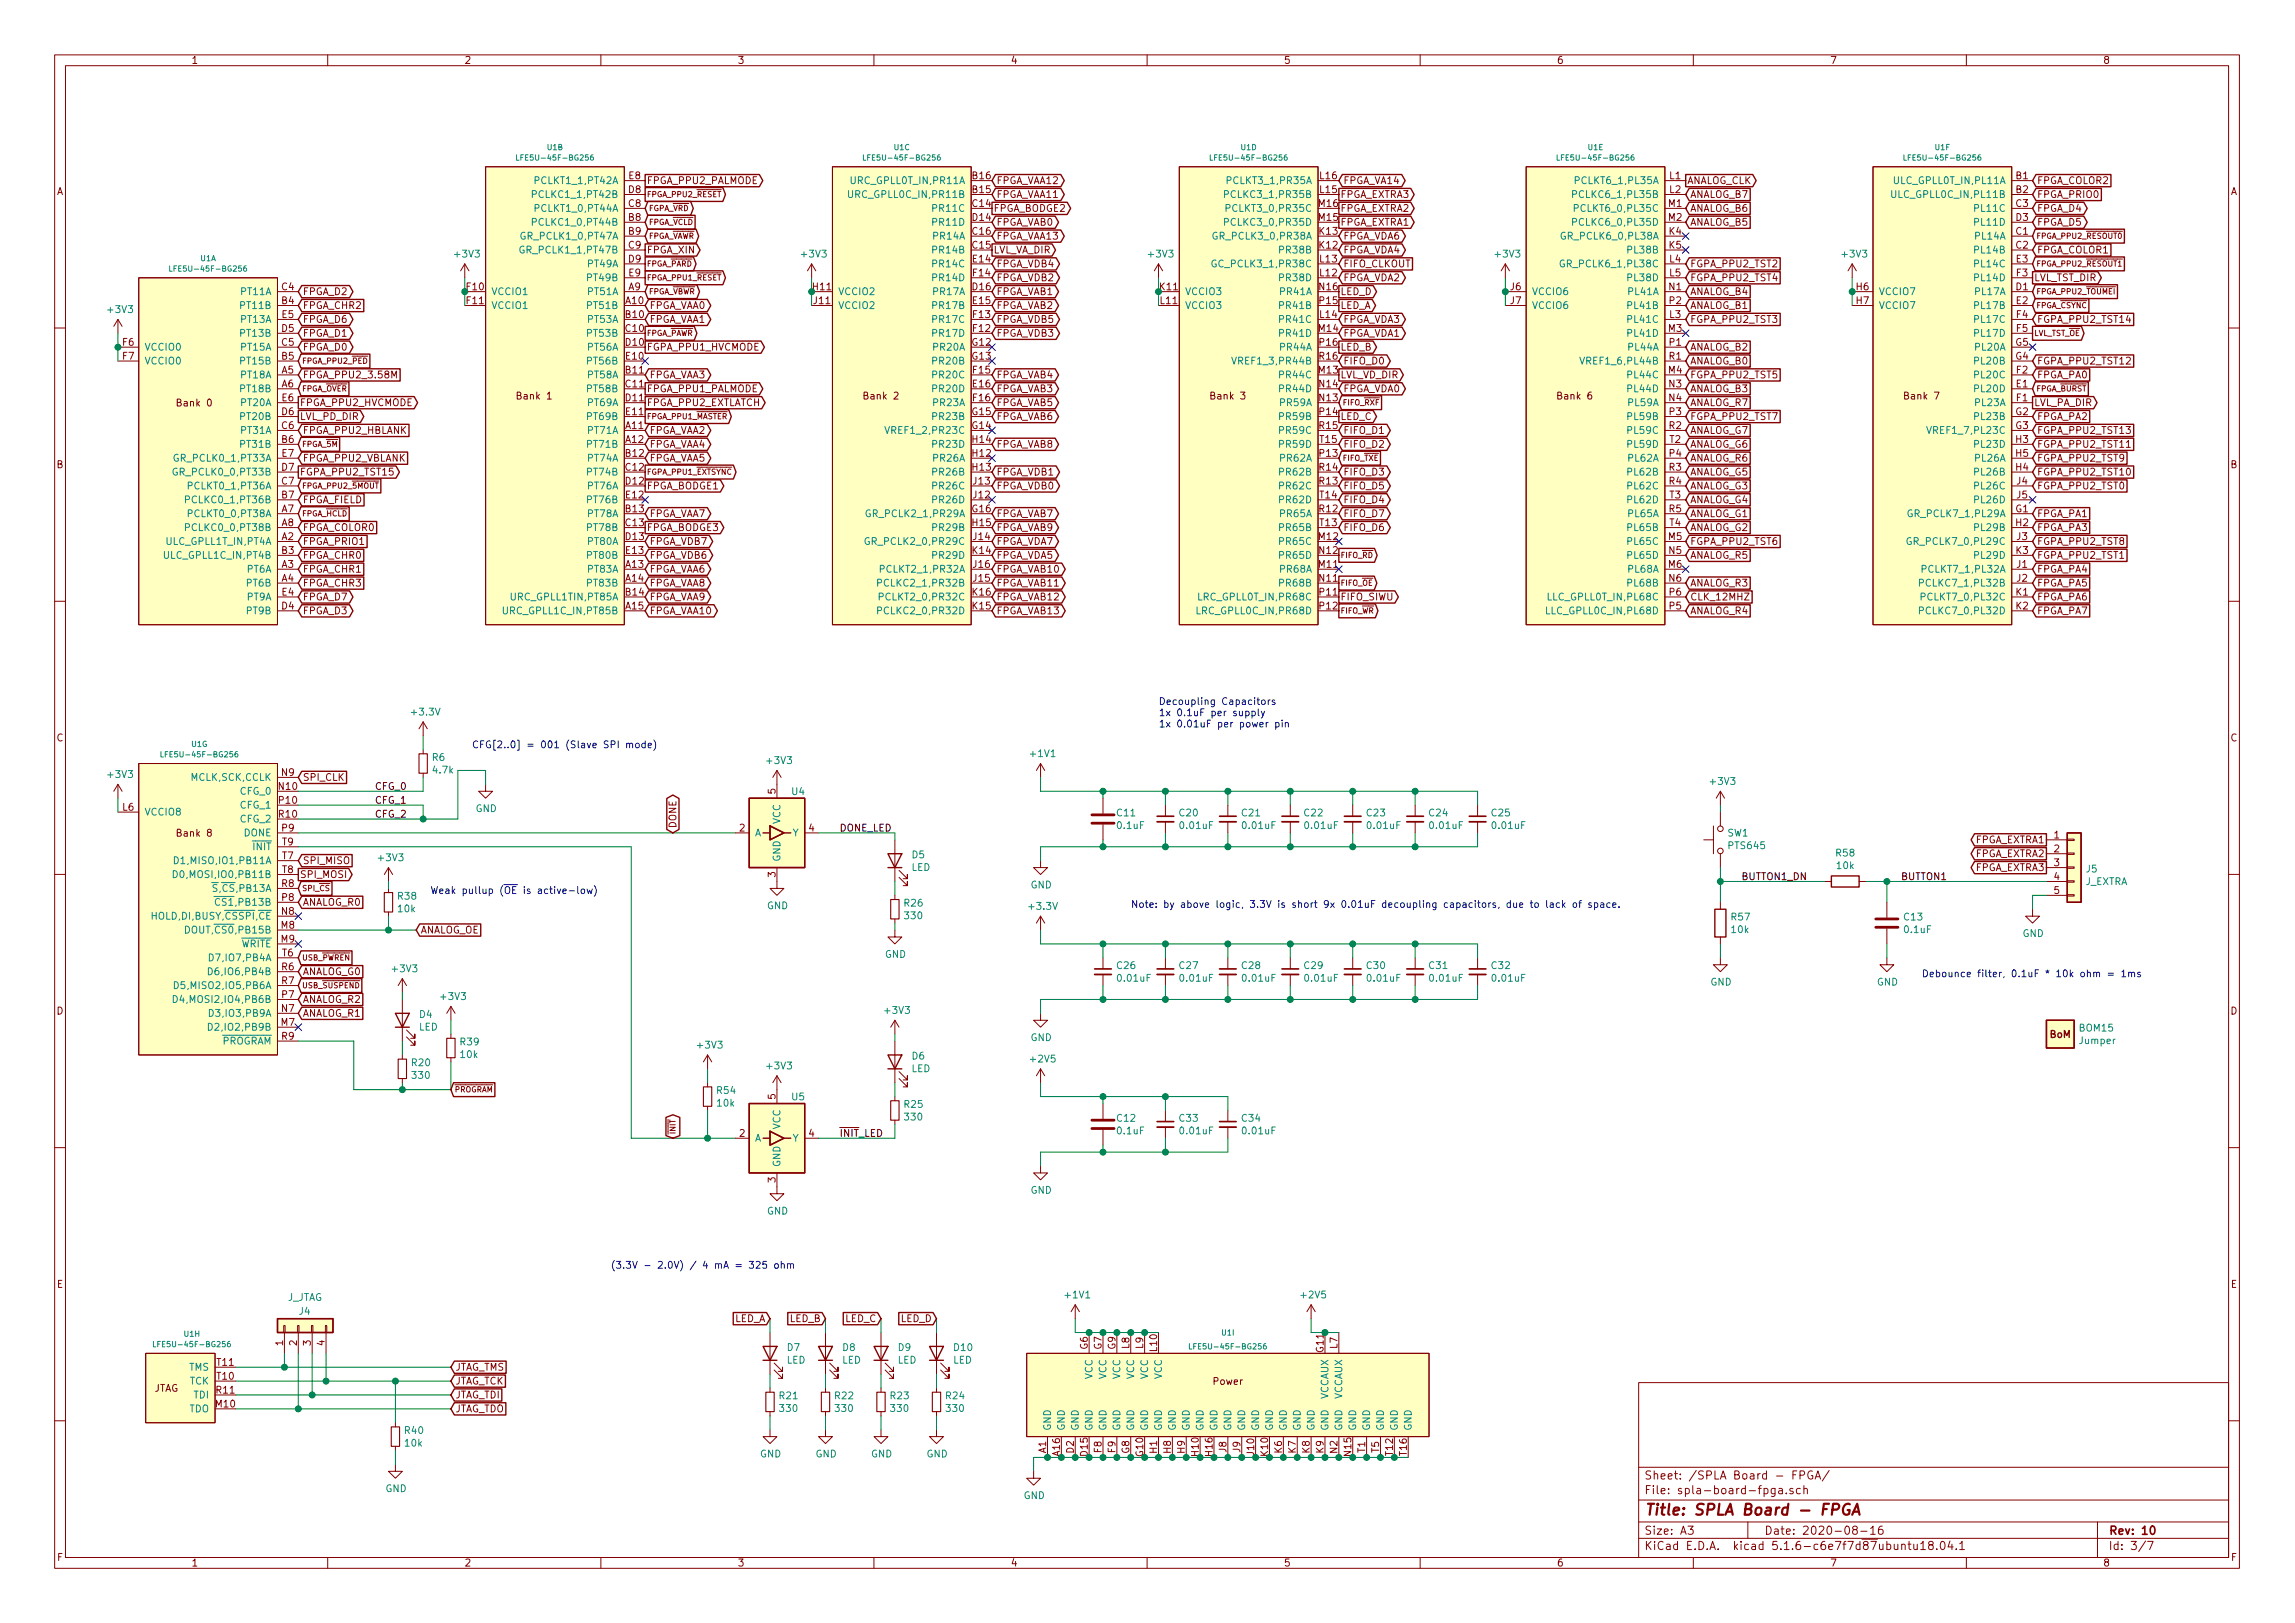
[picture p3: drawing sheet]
<svg xmlns="http://www.w3.org/2000/svg" width="420mm" height="297mm" viewBox="0 0 420 297" stroke-linecap="round" stroke-linejoin="round" font-family="sans-serif">
<defs><g id="words">
<text font-size="2.8" fill="#840000" x="301" y="277.3">Title: SPLA Board - FPGA</text>
<g font-size="2.1" fill="#840000">
<text x="301" y="273.5">File: spla-board-fpga.sch</text>
<text x="301" y="270.8">Sheet: /SPLA Board - FPGA/</text>
<text x="301" y="280.9">Size: A3</text>
<text x="323" y="280.9">Date: 2020-08-16</text>
<text x="386" y="280.9">Rev: 10</text>
<text x="301" y="283.7">KiCad E.D.A. kicad 5.1.6-c6e7f7d87ubuntu18.04.1</text>
<text x="386" y="283.7">Id: 3/7</text>
</g>
<g font-size="1.8" fill="#840000">
<text x="35" y="11.7">1</text>
<text x="85" y="11.7">2</text>
<text x="135" y="11.7">3</text>
<text x="185" y="11.7">4</text>
<text x="235" y="11.7">5</text>
<text x="285" y="11.7">6</text>
<text x="335" y="11.7">7</text>
<text x="385" y="11.7">8</text>
<text x="10.4" y="35.7">A</text>
<text x="115.1" y="35.3">D8</text>
<text x="115.1" y="32.8">E8</text>
<text x="118.4" y="33.7">FPGA_PPU2_PALMODE</text>
<text x="178.1" y="35.3">B15</text>
<text x="178.1" y="32.8">B16</text>
<text x="182.4" y="33.7">FPGA_VAA12</text>
<text x="241.7" y="35.3">L15</text>
<text x="241.7" y="32.8">L16</text>
<text x="245.9" y="33.7">FPGA_VA14</text>
<text x="305.7" y="32.8">L1</text>
<text x="305.7" y="35.3">L2</text>
<text x="308.9" y="33.7">ANALOG_CLK</text>
<text x="369.1" y="32.8">B1</text>
<text x="369.1" y="35.3">B2</text>
<text x="372.9" y="33.7">FPGA_COLOR2</text>
<text x="408.4" y="35.7">A</text>
<text x="115.1" y="40.4">B8</text>
<text x="115.1" y="37.9">C8</text>
<text x="178.1" y="37.9">C14</text>
<text x="178.1" y="40.4">D14</text>
<text x="181.9" y="38.8">FPGA_BODGE2</text>
<text x="182.4" y="41.3">FPGA_VAB0</text>
<text x="182.4" y="36.2">FPGA_VAA11</text>
<text x="241.5" y="40.4">M15</text>
<text x="241.5" y="37.9">M16</text>
<text x="245.4" y="38.8">FPGA_EXTRA2</text>
<text x="245.4" y="36.2">FPGA_EXTRA3</text>
<text x="245.4" y="41.3">FPGA_EXTRA1</text>
<text x="305.5" y="37.9">M1</text>
<text x="305.5" y="40.4">M2</text>
<text x="309.4" y="41.3">ANALOG_B5</text>
<text x="309.4" y="38.8">ANALOG_B6</text>
<text x="309.4" y="36.2">ANALOG_B7</text>
<text x="369.1" y="37.9">C3</text>
<text x="369.1" y="40.4">D3</text>
<text x="372.9" y="41.3">FPGA_D5</text>
<text x="372.9" y="38.8">FPGA_D4</text>
<text x="372.9" y="36.2">FPGA_PRIO0</text>
<text x="115.1" y="43">B9</text>
<text x="115.1" y="45.5">C9</text>
<text x="118.4" y="46.4">FPGA_XIN</text>
<text x="178.1" y="45.5">C15</text>
<text x="178.1" y="43">C16</text>
<text x="181.9" y="46.4">LVL_VA_DIR</text>
<text x="182.4" y="43.9">FPGA_VAA13</text>
<text x="241.6" y="45.5">K12</text>
<text x="241.6" y="43">K13</text>
<text x="245.9" y="46.4">FPGA_VDA4</text>
<text x="245.9" y="43.9">FPGA_VDA6</text>
<text x="305.6" y="43">K4</text>
<text x="305.6" y="45.5">K5</text>
<text x="369.1" y="43">C1</text>
<text x="369.1" y="45.5">C2</text>
<text x="372.9" y="46.4">FPGA_COLOR1</text>
<text x="51.6" y="53.1">C4</text>
<text x="85.5" y="53.1">F10</text>
<text x="115.1" y="53.1">A9</text>
<text x="115.1" y="48">D9</text>
<text x="115.1" y="50.6">E9</text>
<text x="148.9" y="53.1">H11</text>
<text x="178.1" y="53.1">D16</text>
<text x="178.1" y="48">E14</text>
<text x="178.2" y="50.6">F14</text>
<text x="182.4" y="48.9">FPGA_VDB4</text>
<text x="182.4" y="51.5">FPGA_VDB2</text>
<text x="212.4" y="53.1">K11</text>
<text x="241.6" y="53.1">N16</text>
<text x="241.7" y="50.6">L12</text>
<text x="241.7" y="48">L13</text>
<text x="245.9" y="48.9">FIFO_CLKOUT</text>
<text x="245.9" y="51.5">FPGA_VDA2</text>
<text x="276.5" y="53.1">J6</text>
<text x="305.6" y="53.1">N1</text>
<text x="305.7" y="48">L4</text>
<text x="305.7" y="50.6">L5</text>
<text x="309.4" y="51.5">FGPA_PPU2_TST4</text>
<text x="309.4" y="48.9">FGPA_PPU2_TST2</text>
<text x="339.9" y="53.1">H6</text>
<text x="369.1" y="53.1">D1</text>
<text x="369.1" y="48">E3</text>
<text x="369.2" y="50.6">F3</text>
<text x="372.4" y="51.5">LVL_TST_DIR</text>
<text x="51.6" y="55.7">B4</text>
<text x="51.6" y="58.2">E5</text>
<text x="55.4" y="59.1">FPGA_D6</text>
<text x="55.4" y="54">FPGA_D2</text>
<text x="55.4" y="56.6">FPGA_CHR2</text>
<text x="85.5" y="55.7">F11</text>
<text x="114.6" y="55.7">A10</text>
<text x="114.6" y="58.2">B10</text>
<text x="118.9" y="59.1">FPGA_VAA1</text>
<text x="118.9" y="56.6">FPGA_VAA0</text>
<text x="149" y="55.7">J11</text>
<text x="178.1" y="55.7">E15</text>
<text x="178.2" y="58.2">F13</text>
<text x="182.4" y="54">FPGA_VAB1</text>
<text x="182.4" y="56.6">FPGA_VAB2</text>
<text x="182.4" y="59.1">FPGA_VDB5</text>
<text x="212.5" y="55.7">L11</text>
<text x="241.6" y="55.7">P15</text>
<text x="241.7" y="58.2">L14</text>
<text x="245.4" y="54">LED_D</text>
<text x="245.4" y="56.6">LED_A</text>
<text x="245.9" y="59.1">FPGA_VDA3</text>
<text x="276.5" y="55.7">J7</text>
<text x="305.6" y="55.7">P2</text>
<text x="305.7" y="58.2">L3</text>
<text x="309.4" y="59.1">FGPA_PPU2_TST3</text>
<text x="309.4" y="56.6">ANALOG_B1</text>
<text x="309.4" y="54">ANALOG_B4</text>
<text x="339.9" y="55.7">H7</text>
<text x="369.1" y="55.7">E2</text>
<text x="369.2" y="58.2">F4</text>
<text x="372.9" y="59.1">FGPA_PPU2_TST14</text>
<text x="22.5" y="63.3">F6</text>
<text x="22.5" y="65.8">F7</text>
<text x="51.6" y="65.8">B5</text>
<text x="51.6" y="63.3">C5</text>
<text x="51.6" y="60.7">D5</text>
<text x="55.4" y="61.6">FPGA_D1</text>
<text x="55.4" y="64.2">FPGA_D0</text>
<text x="114.6" y="60.7">C10</text>
<text x="114.6" y="63.3">D10</text>
<text x="114.6" y="65.8">E10</text>
<text x="118.4" y="64.2">FGPA_PPU1_HVCMODE</text>
<text x="178" y="63.3">G12</text>
<text x="178" y="65.8">G13</text>
<text x="178.2" y="60.7">F12</text>
<text x="182.4" y="61.6">FPGA_VDB3</text>
<text x="241.5" y="60.7">M14</text>
<text x="241.6" y="65.8">R16</text>
<text x="241.6" y="63.3">P16</text>
<text x="245.4" y="64.2">LED_B</text>
<text x="245.9" y="61.6">FPGA_VDA1</text>
<text x="305.5" y="60.7">M3</text>
<text x="305.6" y="65.8">R1</text>
<text x="305.6" y="63.3">P1</text>
<text x="309.4" y="64.2">ANALOG_B2</text>
<text x="369" y="65.8">G4</text>
<text x="369" y="63.3">G5</text>
<text x="369.2" y="60.7">F5</text>
<text x="51.6" y="68.4">A5</text>
<text x="51.6" y="70.9">A6</text>
<text x="55.4" y="69.3">FPGA_PPU2_3.58M</text>
<text x="114.6" y="68.4">B11</text>
<text x="114.6" y="70.9">C11</text>
<text x="118.4" y="71.8">FPGA_PPU1_PALMODE</text>
<text x="118.9" y="69.3">FPGA_VAA3</text>
<text x="178.1" y="70.9">E16</text>
<text x="178.2" y="68.4">F15</text>
<text x="182.4" y="71.8">FPGA_VAB3</text>
<text x="182.4" y="69.3">FPGA_VAB4</text>
<text x="241.5" y="68.4">M13</text>
<text x="241.6" y="70.9">N14</text>
<text x="245.4" y="69.3">LVL_VD_DIR</text>
<text x="245.9" y="66.7">FIFO_D0</text>
<text x="245.9" y="71.8">FPGA_VDA0</text>
<text x="305.5" y="68.4">M4</text>
<text x="305.6" y="70.9">N3</text>
<text x="309.4" y="66.7">ANALOG_B0</text>
<text x="309.4" y="69.3">FGPA_PPU2_TST5</text>
<text x="309.4" y="71.8">ANALOG_B3</text>
<text x="369.1" y="70.9">E1</text>
<text x="369.2" y="68.4">F2</text>
<text x="372.9" y="69.3">FPGA_PA0</text>
<text x="372.9" y="66.7">FGPA_PPU2_TST12</text>
<text x="32.7" y="74.4">Bank 0</text>
<text x="51.6" y="76">D6</text>
<text x="51.6" y="73.4">E6</text>
<text x="54.9" y="74.3">FPGA_PPU2_HVCMODE</text>
<text x="54.9" y="76.9">LVL_PD_DIR</text>
<text x="94.9" y="73.1">Bank 1</text>
<text x="114.6" y="73.4">D11</text>
<text x="114.6" y="76">E11</text>
<text x="118.4" y="74.3">FPGA_PPU2_EXTLATCH</text>
<text x="158.4" y="73.1">Bank 2</text>
<text x="178" y="76">G15</text>
<text x="178.2" y="73.4">F16</text>
<text x="182.4" y="76.9">FPGA_VAB6</text>
<text x="182.4" y="74.3">FPGA_VAB5</text>
<text x="221.9" y="73.1">Bank 3</text>
<text x="241.6" y="73.4">N13</text>
<text x="241.6" y="76">P14</text>
<text x="245.4" y="76.9">LED_C</text>
<text x="285.4" y="73.1">Bank 6</text>
<text x="305.6" y="73.4">N4</text>
<text x="305.6" y="76">P3</text>
<text x="309.4" y="74.3">ANALOG_R7</text>
<text x="309.4" y="76.9">FGPA_PPU2_TST7</text>
<text x="348.9" y="73.1">Bank 7</text>
<text x="369" y="76">G2</text>
<text x="369.2" y="73.4">F1</text>
<text x="372.4" y="74.3">LVL_PA_DIR</text>
<text x="372.9" y="76.9">FPGA_PA2</text>
<text x="51.6" y="81.1">B6</text>
<text x="51.6" y="78.5">C6</text>
<text x="51.6" y="83.6">E7</text>
<text x="55.4" y="79.4">FPGA_PPU2_HBLANK</text>
<text x="114.6" y="78.5">A11</text>
<text x="114.6" y="81.1">A12</text>
<text x="114.6" y="83.6">B12</text>
<text x="118.9" y="82">FPGA_VAA4</text>
<text x="118.9" y="79.4">FPGA_VAA2</text>
<text x="178" y="78.5">G14</text>
<text x="178.1" y="83.6">H12</text>
<text x="178.1" y="81.1">H14</text>
<text x="182.4" y="82">FPGA_VAB8</text>
<text x="241.6" y="78.5">R15</text>
<text x="241.6" y="83.6">P13</text>
<text x="241.7" y="81.1">T15</text>
<text x="245.9" y="79.4">FIFO_D1</text>
<text x="245.9" y="82">FIFO_D2</text>
<text x="305.6" y="78.5">R2</text>
<text x="305.6" y="83.6">P4</text>
<text x="305.7" y="81.1">T2</text>
<text x="309.4" y="82">ANALOG_G6</text>
<text x="309.4" y="79.4">ANALOG_G7</text>
<text x="369" y="78.5">G3</text>
<text x="369.1" y="81.1">H3</text>
<text x="369.1" y="83.6">H5</text>
<text x="372.9" y="82">FGPA_PPU2_TST11</text>
<text x="372.9" y="79.4">FGPA_PPU2_TST13</text>
<text x="10.4" y="85.7">B</text>
<text x="51.6" y="88.7">C7</text>
<text x="51.6" y="86.1">D7</text>
<text x="54.9" y="87">FGPA_PPU2_TST15</text>
<text x="55.4" y="84.5">FPGA_PPU2_VBLANK</text>
<text x="114.6" y="86.1">C12</text>
<text x="114.6" y="88.7">D12</text>
<text x="118.4" y="89.6">FPGA_BODGE1</text>
<text x="118.9" y="84.5">FPGA_VAA5</text>
<text x="178.1" y="86.1">H13</text>
<text x="178.2" y="88.7">J13</text>
<text x="182.4" y="87">FPGA_VDB1</text>
<text x="182.4" y="89.6">FPGA_VDB0</text>
<text x="241.6" y="88.7">R13</text>
<text x="241.6" y="86.1">R14</text>
<text x="245.9" y="87">FIFO_D3</text>
<text x="245.9" y="89.6">FIFO_D5</text>
<text x="305.6" y="86.1">R3</text>
<text x="305.6" y="88.7">R4</text>
<text x="309.4" y="89.6">ANALOG_G3</text>
<text x="309.4" y="87">ANALOG_G5</text>
<text x="309.4" y="84.5">ANALOG_R6</text>
<text x="369.1" y="86.1">H4</text>
<text x="369.2" y="88.7">J4</text>
<text x="372.9" y="84.5">FGPA_PPU2_TST9</text>
<text x="372.9" y="87">FGPA_PPU2_TST10</text>
<text x="372.9" y="89.6">FGPA_PPU2_TST0</text>
<text x="408.4" y="85.7">B</text>
<text x="51.6" y="93.8">A7</text>
<text x="51.6" y="91.2">B7</text>
<text x="55.4" y="92.1">FPGA_FIELD</text>
<text x="114.6" y="93.8">B13</text>
<text x="114.6" y="91.2">E12</text>
<text x="118.9" y="94.7">FPGA_VAA7</text>
<text x="178" y="93.8">G16</text>
<text x="178.2" y="91.2">J12</text>
<text x="182.4" y="94.7">FPGA_VAB7</text>
<text x="241.6" y="93.8">R12</text>
<text x="241.7" y="91.2">T14</text>
<text x="245.9" y="94.7">FIFO_D7</text>
<text x="245.9" y="92.1">FIFO_D4</text>
<text x="305.6" y="93.8">R5</text>
<text x="305.7" y="91.2">T3</text>
<text x="309.4" y="94.7">ANALOG_G1</text>
<text x="309.4" y="92.1">ANALOG_G4</text>
<text x="369" y="93.8">G1</text>
<text x="369.2" y="91.2">J5</text>
<text x="372.9" y="94.7">FPGA_PA1</text>
<text x="51.6" y="98.8">A2</text>
<text x="51.6" y="96.3">A8</text>
<text x="51.6" y="101.4">B3</text>
<text x="55.4" y="97.2">FPGA_COLOR0</text>
<text x="55.4" y="99.7">FPGA_PRIO1</text>
<text x="114.6" y="96.3">C13</text>
<text x="114.6" y="98.8">D13</text>
<text x="114.6" y="101.4">E13</text>
<text x="118.4" y="97.2">FPGA_BODGE3</text>
<text x="118.9" y="99.7">FPGA_VDB7</text>
<text x="178.1" y="96.3">H15</text>
<text x="178.1" y="101.4">K14</text>
<text x="178.2" y="98.8">J14</text>
<text x="182.4" y="97.2">FPGA_VAB9</text>
<text x="182.4" y="99.7">FPGA_VDA7</text>
<text x="241.5" y="98.8">M12</text>
<text x="241.6" y="101.4">N12</text>
<text x="241.7" y="96.3">T13</text>
<text x="245.9" y="97.2">FIFO_D6</text>
<text x="305.5" y="98.8">M5</text>
<text x="305.6" y="101.4">N5</text>
<text x="305.7" y="96.3">T4</text>
<text x="309.4" y="97.2">ANALOG_G2</text>
<text x="309.4" y="99.7">FGPA_PPU2_TST6</text>
<text x="369.1" y="96.3">H2</text>
<text x="369.1" y="101.4">K3</text>
<text x="369.2" y="98.8">J3</text>
<text x="372.9" y="97.2">FPGA_PA3</text>
<text x="372.9" y="99.7">FGPA_PPU2_TST8</text>
<text x="51.6" y="103.9">A3</text>
<text x="51.6" y="106.5">A4</text>
<text x="55.4" y="102.3">FPGA_CHR0</text>
<text x="55.4" y="104.8">FPGA_CHR1</text>
<text x="55.4" y="107.4">FPGA_CHR3</text>
<text x="114.6" y="103.9">A13</text>
<text x="114.6" y="106.5">A14</text>
<text x="118.9" y="107.4">FPGA_VAA8</text>
<text x="118.9" y="104.8">FPGA_VAA6</text>
<text x="118.9" y="102.3">FPGA_VDB6</text>
<text x="178.2" y="106.5">J15</text>
<text x="178.2" y="103.9">J16</text>
<text x="182.4" y="107.4">FPGA_VAB11</text>
<text x="182.4" y="104.8">FPGA_VAB10</text>
<text x="182.4" y="102.3">FPGA_VDA5</text>
<text x="241.5" y="103.9">M11</text>
<text x="241.6" y="106.5">N11</text>
<text x="305.5" y="103.9">M6</text>
<text x="305.6" y="106.5">N6</text>
<text x="309.4" y="102.3">ANALOG_R5</text>
<text x="309.4" y="107.4">ANALOG_R3</text>
<text x="369.2" y="103.9">J1</text>
<text x="369.2" y="106.5">J2</text>
<text x="372.9" y="107.4">FPGA_PA5</text>
<text x="372.9" y="104.8">FPGA_PA4</text>
<text x="372.9" y="102.3">FGPA_PPU2_TST1</text>
<text x="51.6" y="111.5">D4</text>
<text x="51.6" y="109">E4</text>
<text x="55.4" y="109.9">FPGA_D7</text>
<text x="55.4" y="112.4">FPGA_D3</text>
<text x="114.6" y="111.5">A15</text>
<text x="114.6" y="109">B14</text>
<text x="118.9" y="112.4">FPGA_VAA10</text>
<text x="118.9" y="109.9">FPGA_VAA9</text>
<text x="178.1" y="111.5">K15</text>
<text x="178.1" y="109">K16</text>
<text x="182.4" y="112.4">FPGA_VAB13</text>
<text x="182.4" y="109.9">FPGA_VAB12</text>
<text x="241.6" y="109">P11</text>
<text x="241.6" y="111.5">P12</text>
<text x="245.4" y="109.9">FIFO_SIWU</text>
<text x="305.6" y="111.5">P5</text>
<text x="305.6" y="109">P6</text>
<text x="309.4" y="109.9">CLK_12MHZ</text>
<text x="309.4" y="112.4">ANALOG_R4</text>
<text x="369.1" y="109">K1</text>
<text x="369.1" y="111.5">K2</text>
<text x="372.9" y="112.4">FPGA_PA7</text>
<text x="372.9" y="109.9">FPGA_PA6</text>
<text x="10.4" y="135.7">C</text>
<text x="408.4" y="135.7">C</text>
<text x="51.6" y="142">N9</text>
<text x="55.4" y="142.9">SPI_CLK</text>
<text x="22.5" y="148.4">L6</text>
<text x="51.1" y="144.6">N10</text>
<text x="51.1" y="149.6">R10</text>
<text x="51.1" y="147.1">P10</text>
<text x="142" y="145.3" transform="rotate(-90 142 145.3)">5</text>
<text x="32.7" y="153.1">Bank 8</text>
<text x="51.6" y="152.2">P9</text>
<text x="51.7" y="154.7">T9</text>
<text x="123.8" y="151.6" transform="rotate(-90 123.8 151.6)">DONE</text>
<text x="135.4" y="152.2">2</text>
<text x="148.1" y="152.2">4</text>
<text x="361.5" y="154.3">FPGA_EXTRA1</text>
<text x="376.1" y="153.5">1</text>
<text x="376.1" y="156">2</text>
<text x="51.7" y="157.3">T7</text>
<text x="51.7" y="159.8">T8</text>
<text x="54.9" y="160.7">SPI_MOSI</text>
<text x="55.4" y="158.2">SPI_MISO</text>
<text x="142" y="160.5" transform="rotate(-90 142 160.5)">3</text>
<text x="361.5" y="156.9">FPGA_EXTRA2</text>
<text x="361.5" y="159.4">FPGA_EXTRA3</text>
<text x="376.1" y="158.5">3</text>
<text x="376.1" y="161.1">4</text>
<text x="51.6" y="167.4">N8</text>
<text x="51.6" y="162.3">R8</text>
<text x="51.6" y="164.9">P8</text>
<text x="55.4" y="165.8">ANALOG_R0</text>
<text x="376.1" y="163.6">5</text>
<text x="51.5" y="170">M8</text>
<text x="51.5" y="172.5">M9</text>
<text x="77" y="170.9">ANALOG_OE</text>
<text x="51.6" y="177.6">R6</text>
<text x="51.7" y="175">T6</text>
<text x="55.4" y="178.5">ANALOG_G0</text>
<text x="10.4" y="185.7">D</text>
<text x="51.6" y="185.2">N7</text>
<text x="51.6" y="180.1">R7</text>
<text x="51.6" y="182.7">P7</text>
<text x="55.4" y="183.6">ANALOG_R2</text>
<text x="408.4" y="185.7">D</text>
<text x="51.5" y="187.7">M7</text>
<text x="51.6" y="190.3">R9</text>
<text x="55.4" y="186.1">ANALOG_R1</text>
<text x="375.3" y="190">BoM</text>
<text x="142" y="201.2" transform="rotate(-90 142 201.2)">5</text>
<text x="135.4" y="208.1">2</text>
<text x="148.1" y="208.1">4</text>
<text x="142" y="216.4" transform="rotate(-90 142 216.4)">3</text>
<text x="10.4" y="235.7">E</text>
<text x="408.4" y="235.7">E</text>
<text x="134.4" y="242">LED_A</text>
<text x="144.6" y="242">LED_B</text>
<text x="154.7" y="242">LED_C</text>
<text x="164.9" y="242">LED_D</text>
<text x="39.8" y="250">T11</text>
<text x="51.8" y="246.3" transform="rotate(-90 51.8 246.3)">1</text>
<text x="54.4" y="246.3" transform="rotate(-90 54.4 246.3)">2</text>
<text x="56.9" y="246.3" transform="rotate(-90 56.9 246.3)">3</text>
<text x="59.4" y="246.3" transform="rotate(-90 59.4 246.3)">4</text>
<text x="83.3" y="250.9">JTAG_TMS</text>
<text x="199.1" y="247" transform="rotate(-90 199.1 247)">G6</text>
<text x="201.7" y="247" transform="rotate(-90 201.7 247)">G7</text>
<text x="204.2" y="247" transform="rotate(-90 204.2 247)">G9</text>
<text x="206.8" y="246.8" transform="rotate(-90 206.8 246.8)">L8</text>
<text x="209.3" y="246.8" transform="rotate(-90 209.3 246.8)">L9</text>
<text x="211.8" y="247.3" transform="rotate(-90 211.8 247.3)">L10</text>
<text x="242.3" y="247.5" transform="rotate(-90 242.3 247.5)">G11</text>
<text x="244.9" y="246.8" transform="rotate(-90 244.9 246.8)">L7</text>
<text x="28.1" y="254.7">JTAG</text>
<text x="39.6" y="257.6">M10</text>
<text x="39.6" y="255.1">R11</text>
<text x="39.8" y="252.5">T10</text>
<text x="83.3" y="255.9">JTAG_TDI</text>
<text x="83.3" y="253.4">JTAG_TCK</text>
<text x="222.1" y="253.5">Power</text>
<text x="83.3" y="258.5">JTAG_TDO</text>
<text x="191.5" y="265.9" transform="rotate(-90 191.5 265.9)">A1</text>
<text x="194.1" y="266.5" transform="rotate(-90 194.1 266.5)">A16</text>
<text x="196.6" y="265.9" transform="rotate(-90 196.6 265.9)">D2</text>
<text x="199.1" y="266.5" transform="rotate(-90 199.1 266.5)">D15</text>
<text x="201.7" y="265.8" transform="rotate(-90 201.7 265.8)">F8</text>
<text x="204.2" y="265.8" transform="rotate(-90 204.2 265.8)">F9</text>
<text x="206.8" y="266" transform="rotate(-90 206.8 266)">G8</text>
<text x="209.3" y="266.5" transform="rotate(-90 209.3 266.5)">G10</text>
<text x="211.8" y="265.9" transform="rotate(-90 211.8 265.9)">H1</text>
<text x="214.4" y="265.9" transform="rotate(-90 214.4 265.9)">H8</text>
<text x="216.9" y="265.9" transform="rotate(-90 216.9 265.9)">H9</text>
<text x="219.5" y="266.5" transform="rotate(-90 219.5 266.5)">H10</text>
<text x="222" y="266.5" transform="rotate(-90 222 266.5)">H16</text>
<text x="224.5" y="265.8" transform="rotate(-90 224.5 265.8)">J8</text>
<text x="227.1" y="265.8" transform="rotate(-90 227.1 265.8)">J9</text>
<text x="229.6" y="266.3" transform="rotate(-90 229.6 266.3)">J10</text>
<text x="232.2" y="266.5" transform="rotate(-90 232.2 266.5)">K10</text>
<text x="234.7" y="265.9" transform="rotate(-90 234.7 265.9)">K6</text>
<text x="237.2" y="265.9" transform="rotate(-90 237.2 265.9)">K7</text>
<text x="239.8" y="265.9" transform="rotate(-90 239.8 265.9)">K8</text>
<text x="242.3" y="265.9" transform="rotate(-90 242.3 265.9)">K9</text>
<text x="244.9" y="265.9" transform="rotate(-90 244.9 265.9)">N2</text>
<text x="247.4" y="266.5" transform="rotate(-90 247.4 266.5)">N15</text>
<text x="249.9" y="265.8" transform="rotate(-90 249.9 265.8)">T1</text>
<text x="252.5" y="265.8" transform="rotate(-90 252.5 265.8)">T5</text>
<text x="255" y="266.4" transform="rotate(-90 255 266.4)">T12</text>
<text x="257.6" y="266.4" transform="rotate(-90 257.6 266.4)">T16</text>
<text x="10.5" y="285.7">F</text>
<text x="35" y="286.7">1</text>
<text x="85" y="286.7">2</text>
<text x="135" y="286.7">3</text>
<text x="185" y="286.7">4</text>
<text x="235" y="286.7">5</text>
<text x="285" y="286.7">6</text>
<text x="335" y="286.7">7</text>
<text x="385" y="286.7">8</text>
<text x="408.5" y="285.7">F</text>
</g>
<g font-size="1.8" fill="#008484">
<text x="98.5" y="33.7">PCLKT1_1,PT42A</text>
<text x="156.2" y="33.7">URC_GPLL0T_IN,PR11A</text>
<text x="225.2" y="33.7">PCLKT3_1,PR35A</text>
<text x="289" y="33.7">PCLKT6_1,PL35A</text>
<text x="347.1" y="33.7">ULC_GPLL0T_IN,PL11A</text>
<text x="98.2" y="41.3">PCLKC1_0,PT44B</text>
<text x="98.2" y="36.2">PCLKC1_1,PT42B</text>
<text x="98.5" y="38.8">PCLKT1_0,PT44A</text>
<text x="156.1" y="36.2">URC_GPLL0C_IN,PR11B</text>
<text x="171.1" y="38.8">PR11C</text>
<text x="171.1" y="41.3">PR11D</text>
<text x="225" y="36.2">PCLKC3_1,PR35B</text>
<text x="225" y="41.3">PCLKC3_0,PR35D</text>
<text x="225.2" y="38.8">PCLKT3_0,PR35C</text>
<text x="288.7" y="36.2">PCLKC6_1,PL35B</text>
<text x="288.7" y="41.3">PCLKC6_0,PL35D</text>
<text x="289" y="38.8">PCLKT6_0,PL35C</text>
<text x="346.9" y="36.2">ULC_GPLL0C_IN,PL11B</text>
<text x="361.8" y="38.8">PL11C</text>
<text x="361.8" y="41.3">PL11D</text>
<text x="83.4" y="47.1">+3V3</text>
<text x="95.9" y="43.9">GR_PCLK1_0,PT47A</text>
<text x="95.9" y="46.4">GR_PCLK1_1,PT47B</text>
<text x="146.9" y="47.1">+3V3</text>
<text x="171.1" y="46.4">PR14B</text>
<text x="171.1" y="43.9">PR14A</text>
<text x="210.4" y="47.1">+3V3</text>
<text x="222.7" y="43.9">GR_PCLK3_0,PR38A</text>
<text x="234.6" y="46.4">PR38B</text>
<text x="273.9" y="47.1">+3V3</text>
<text x="286.4" y="43.9">GR_PCLK6_0,PL38A</text>
<text x="298.3" y="46.4">PL38B</text>
<text x="337.4" y="47.1">+3V3</text>
<text x="361.8" y="43.9">PL14A</text>
<text x="361.8" y="46.4">PL14B</text>
<text x="107.8" y="48.9">PT49A</text>
<text x="107.8" y="51.5">PT49B</text>
<text x="171.1" y="48.9">PR14C</text>
<text x="171.1" y="51.5">PR14D</text>
<text x="222.7" y="48.9">GC_PCLK3_1,PR38C</text>
<text x="234.6" y="51.5">PR38D</text>
<text x="286.4" y="48.9">GR_PCLK6_1,PL38C</text>
<text x="298.3" y="51.5">PL38D</text>
<text x="361.8" y="48.9">PL14C</text>
<text x="361.8" y="51.5">PL14D</text>
<text x="19.9" y="57.3">+3V3</text>
<text x="44.3" y="56.6">PT11B</text>
<text x="44.3" y="54">PT11A</text>
<text x="44.3" y="59.1">PT13A</text>
<text x="89.9" y="54">VCCIO1</text>
<text x="89.9" y="56.6">VCCIO1</text>
<text x="107.8" y="56.6">PT51B</text>
<text x="107.8" y="54">PT51A</text>
<text x="107.8" y="59.1">PT53A</text>
<text x="153.4" y="54">VCCIO2</text>
<text x="153.4" y="56.6">VCCIO2</text>
<text x="171.1" y="54">PR17A</text>
<text x="171.1" y="56.6">PR17B</text>
<text x="171.1" y="59.1">PR17C</text>
<text x="216.9" y="54">VCCIO3</text>
<text x="216.9" y="56.6">VCCIO3</text>
<text x="234.6" y="59.1">PR41C</text>
<text x="234.6" y="54">PR41A</text>
<text x="234.6" y="56.6">PR41B</text>
<text x="280.4" y="54">VCCIO6</text>
<text x="280.4" y="56.6">VCCIO6</text>
<text x="298.3" y="59.1">PL41C</text>
<text x="298.3" y="54">PL41A</text>
<text x="298.3" y="56.6">PL41B</text>
<text x="343.9" y="54">VCCIO7</text>
<text x="343.9" y="56.6">VCCIO7</text>
<text x="361.8" y="54">PL17A</text>
<text x="361.8" y="56.6">PL17B</text>
<text x="361.8" y="59.1">PL17C</text>
<text x="26.4" y="64.2">VCCIO0</text>
<text x="44.3" y="64.2">PT15A</text>
<text x="44.3" y="61.6">PT13B</text>
<text x="107.8" y="61.6">PT53B</text>
<text x="107.8" y="64.2">PT56A</text>
<text x="171.1" y="61.6">PR17D</text>
<text x="171.1" y="64.2">PR20A</text>
<text x="234.6" y="61.6">PR41D</text>
<text x="234.6" y="64.2">PR44A</text>
<text x="298.3" y="61.6">PL41D</text>
<text x="298.3" y="64.2">PL44A</text>
<text x="361.8" y="61.6">PL17D</text>
<text x="361.8" y="64.2">PL20A</text>
<text x="26.4" y="66.7">VCCIO0</text>
<text x="44.3" y="69.3">PT18A</text>
<text x="44.3" y="71.8">PT18B</text>
<text x="44.3" y="66.7">PT15B</text>
<text x="107.8" y="69.3">PT58A</text>
<text x="107.8" y="71.8">PT58B</text>
<text x="107.8" y="66.7">PT56B</text>
<text x="171.1" y="71.8">PR20D</text>
<text x="171.1" y="69.3">PR20C</text>
<text x="171.1" y="66.7">PR20B</text>
<text x="226.4" y="66.7">VREF1_3,PR44B</text>
<text x="234.6" y="69.3">PR44C</text>
<text x="234.6" y="71.8">PR44D</text>
<text x="290.1" y="66.7">VREF1_6,PL44B</text>
<text x="298.3" y="69.3">PL44C</text>
<text x="298.3" y="71.8">PL44D</text>
<text x="361.8" y="71.8">PL20D</text>
<text x="361.8" y="69.3">PL20C</text>
<text x="361.8" y="66.7">PL20B</text>
<text x="44.3" y="76.9">PT20B</text>
<text x="44.3" y="74.3">PT20A</text>
<text x="107.8" y="74.3">PT69A</text>
<text x="107.8" y="76.9">PT69B</text>
<text x="171.1" y="74.3">PR23A</text>
<text x="171.1" y="76.9">PR23B</text>
<text x="234.6" y="74.3">PR59A</text>
<text x="234.6" y="76.9">PR59B</text>
<text x="298.3" y="74.3">PL59A</text>
<text x="298.3" y="76.9">PL59B</text>
<text x="361.8" y="74.3">PL23A</text>
<text x="361.8" y="76.9">PL23B</text>
<text x="44.3" y="82">PT31B</text>
<text x="44.3" y="79.4">PT31A</text>
<text x="107.8" y="79.4">PT71A</text>
<text x="107.8" y="82">PT71B</text>
<text x="162.9" y="79.4">VREF1_2,PR23C</text>
<text x="171.1" y="82">PR23D</text>
<text x="234.6" y="79.4">PR59C</text>
<text x="234.6" y="82">PR59D</text>
<text x="298.3" y="79.4">PL59C</text>
<text x="298.3" y="82">PL59D</text>
<text x="353.6" y="79.4">VREF1_7,PL23C</text>
<text x="361.8" y="82">PL23D</text>
<text x="32.4" y="87">GR_PCLK0_0,PT33B</text>
<text x="32.4" y="84.5">GR_PCLK0_1,PT33A</text>
<text x="35" y="89.6">PCLKT0_1,PT36A</text>
<text x="107.8" y="84.5">PT74A</text>
<text x="107.8" y="87">PT74B</text>
<text x="107.8" y="89.6">PT76A</text>
<text x="171.1" y="84.5">PR26A</text>
<text x="171.1" y="87">PR26B</text>
<text x="171.1" y="89.6">PR26C</text>
<text x="234.6" y="84.5">PR62A</text>
<text x="234.6" y="89.6">PR62C</text>
<text x="234.6" y="87">PR62B</text>
<text x="298.3" y="84.5">PL62A</text>
<text x="298.3" y="87">PL62B</text>
<text x="298.3" y="89.6">PL62C</text>
<text x="361.8" y="87">PL26B</text>
<text x="361.8" y="84.5">PL26A</text>
<text x="361.8" y="89.6">PL26C</text>
<text x="34.7" y="92.1">PCLKC0_1,PT36B</text>
<text x="35" y="94.7">PCLKT0_0,PT38A</text>
<text x="107.8" y="94.7">PT78A</text>
<text x="107.8" y="92.1">PT76B</text>
<text x="159.2" y="94.7">GR_PCLK2_1,PR29A</text>
<text x="171.1" y="92.1">PR26D</text>
<text x="234.6" y="94.7">PR65A</text>
<text x="234.6" y="92.1">PR62D</text>
<text x="298.3" y="94.7">PL65A</text>
<text x="298.3" y="92.1">PL62D</text>
<text x="349.9" y="94.7">GR_PCLK7_1,PL29A</text>
<text x="361.8" y="92.1">PL26D</text>
<text x="30.6" y="99.7">ULC_GPLL1T_IN,PT4A</text>
<text x="34.7" y="97.2">PCLKC0_0,PT38B</text>
<text x="107.8" y="97.2">PT78B</text>
<text x="107.8" y="99.7">PT80A</text>
<text x="159.2" y="99.7">GR_PCLK2_0,PR29C</text>
<text x="171.1" y="97.2">PR29B</text>
<text x="234.6" y="99.7">PR65C</text>
<text x="234.6" y="97.2">PR65B</text>
<text x="298.3" y="99.7">PL65C</text>
<text x="298.3" y="97.2">PL65B</text>
<text x="349.9" y="99.7">GR_PCLK7_0,PL29C</text>
<text x="361.8" y="97.2">PL29B</text>
<text x="30.4" y="102.3">ULC_GPLL1C_IN,PT4B</text>
<text x="45.3" y="104.8">PT6A</text>
<text x="45.3" y="107.4">PT6B</text>
<text x="107.8" y="104.8">PT83A</text>
<text x="107.8" y="107.4">PT83B</text>
<text x="107.8" y="102.3">PT80B</text>
<text x="161.5" y="107.4">PCLKC2_1,PR32B</text>
<text x="161.7" y="104.8">PCLKT2_1,PR32A</text>
<text x="171.1" y="102.3">PR29D</text>
<text x="234.6" y="104.8">PR68A</text>
<text x="234.6" y="107.4">PR68B</text>
<text x="234.6" y="102.3">PR65D</text>
<text x="298.3" y="104.8">PL68A</text>
<text x="298.3" y="102.3">PL65D</text>
<text x="298.3" y="107.4">PL68B</text>
<text x="352.2" y="107.4">PCLKC7_1,PL32B</text>
<text x="352.5" y="104.8">PCLKT7_1,PL32A</text>
<text x="361.8" y="102.3">PL29D</text>
<text x="45.3" y="112.4">PT9B</text>
<text x="45.3" y="109.9">PT9A</text>
<text x="92.7" y="112.4">URC_GPLL1C_IN,PT85B</text>
<text x="93.9" y="109.9">URC_GPLL1TIN,PT85A</text>
<text x="161.5" y="112.4">PCLKC2_0,PR32D</text>
<text x="161.7" y="109.9">PCLKT2_0,PR32C</text>
<text x="219.7" y="112.4">LRC_GPLL0C_IN,PR68D</text>
<text x="219.9" y="109.9">LRC_GPLL0T_IN,PR68C</text>
<text x="283.6" y="112.4">LLC_GPLL0C_IN,PL68D</text>
<text x="283.8" y="109.9">LLC_GPLL0T_IN,PL68C</text>
<text x="352.2" y="112.4">PCLKC7_0,PL32D</text>
<text x="352.5" y="109.9">PCLKT7_0,PL32C</text>
<text x="75.5" y="130.9">+3.3V</text>
<text x="19.9" y="142.4">+3V3</text>
<text x="35.1" y="142.9">MCLK,SCK,CCLK</text>
<text x="79.2" y="139.3">R6</text>
<text x="79.3" y="141.6">4.7k</text>
<text x="140.5" y="139.8">+3V3</text>
<text x="188.8" y="138.6">+1V1</text>
<text x="313.3" y="143.6">+3V3</text>
<text x="26.4" y="149.3">VCCIO8</text>
<text x="44.1" y="145.5">CFG_0</text>
<text x="44.1" y="148">CFG_1</text>
<text x="87.1" y="148.6">GND</text>
<text x="145" y="145.5">U4</text>
<text x="204.5" y="149.4">C11</text>
<text x="216" y="149.4">C20</text>
<text x="227.4" y="149.4">C21</text>
<text x="238.8" y="149.4">C22</text>
<text x="250.3" y="149.4">C23</text>
<text x="261.7" y="149.4">C24</text>
<text x="273.1" y="149.4">C25</text>
<text x="44.1" y="150.5">CFG_2</text>
<text x="44.7" y="153.1">DONE</text>
<text x="46.4" y="155.6">INIT</text>
<text x="138.2" y="153.1">A</text>
<text x="142.9" y="150.8" transform="rotate(-90 142.9 150.8)">VCC</text>
<text x="145.1" y="153.1">Y</text>
<text x="204.6" y="151.7">0.1uF</text>
<text x="216.2" y="151.7">0.01uF</text>
<text x="227.6" y="151.7">0.01uF</text>
<text x="239.1" y="151.7">0.01uF</text>
<text x="250.5" y="151.7">0.01uF</text>
<text x="261.9" y="151.7">0.01uF</text>
<text x="273.4" y="151.7">0.01uF</text>
<text x="316.3" y="153.1">SW1</text>
<text x="316.6" y="155.4">PTS645</text>
<text x="33" y="158.2">D1,MISO,IO1,PB11A</text>
<text x="33" y="160.7">D0,MOSI,IO0,PB11B</text>
<text x="69.4" y="157.6">+3V3</text>
<text x="142.9" y="157.8" transform="rotate(-90 142.9 157.8)">GND</text>
<text x="166.9" y="159.4">LED</text>
<text x="167" y="157.1">D5</text>
<text x="336.2" y="156.8">R58</text>
<text x="336.3" y="159.1">10k</text>
<text x="381.7" y="162">J_EXTRA</text>
<text x="382" y="159.7">J5</text>
<text x="39.5" y="163.2">S,CS,PB13A</text>
<text x="40.2" y="165.8">CS1,PB13B</text>
<text x="72.9" y="164.7">R38</text>
<text x="72.9" y="167">10k</text>
<text x="140.4" y="166.4">GND</text>
<text x="165.6" y="165.9">R26</text>
<text x="188.5" y="166.5">+3.3V</text>
<text x="188.7" y="162.6">GND</text>
<text x="28.3" y="168.3">HOLD,DI,BUSY,CSSPI,CE</text>
<text x="34.6" y="170.9">DOUT,CS0,PB15B</text>
<text x="44.1" y="173.4">WRITE</text>
<text x="165.7" y="168.2">330</text>
<text x="317" y="168.5">R57</text>
<text x="317.1" y="170.8">10k</text>
<text x="348.6" y="168.5">C13</text>
<text x="348.7" y="170.8">0.1uF</text>
<text x="370.3" y="171.5">GND</text>
<text x="39" y="178.5">D6,IO6,PB4B</text>
<text x="39" y="175.9">D7,IO7,PB4A</text>
<text x="72" y="177.9">+3V3</text>
<text x="162" y="175.3">GND</text>
<text x="204.5" y="177.4">C26</text>
<text x="204.8" y="179.7">0.01uF</text>
<text x="216" y="177.4">C27</text>
<text x="216.2" y="179.7">0.01uF</text>
<text x="227.4" y="177.4">C28</text>
<text x="227.6" y="179.7">0.01uF</text>
<text x="238.8" y="177.4">C29</text>
<text x="239.1" y="179.7">0.01uF</text>
<text x="250.3" y="177.4">C30</text>
<text x="250.5" y="179.7">0.01uF</text>
<text x="261.7" y="177.4">C31</text>
<text x="261.9" y="179.7">0.01uF</text>
<text x="273.1" y="177.4">C32</text>
<text x="273.4" y="179.7">0.01uF</text>
<text x="33" y="183.6">D4,MOSI2,IO4,PB6B</text>
<text x="33" y="181">D5,MISO2,IO5,PB6A</text>
<text x="80.8" y="183">+3V3</text>
<text x="162.1" y="185.6">+3V3</text>
<text x="313.1" y="180.4">GND</text>
<text x="343.6" y="180.4">GND</text>
<text x="39" y="188.6">D2,IO2,PB9B</text>
<text x="39" y="186.1">D3,IO3,PB9A</text>
<text x="40.5" y="191.2">PROGRAM</text>
<text x="76.7" y="188.6">LED</text>
<text x="76.8" y="186.3">D4</text>
<text x="84.3" y="191.3">R39</text>
<text x="127.8" y="191.9">+3V3</text>
<text x="188.7" y="190.5">GND</text>
<text x="380.7" y="188.8">BOM15</text>
<text x="380.8" y="191.1">Jumper</text>
<text x="75.4" y="195.1">R20</text>
<text x="75.6" y="197.4">330</text>
<text x="84.4" y="193.6">10k</text>
<text x="140.5" y="195.7">+3V3</text>
<text x="166.9" y="196.2">LED</text>
<text x="167" y="193.9">D6</text>
<text x="188.8" y="194.4">+2V5</text>
<text x="131.3" y="200.2">R54</text>
<text x="131.4" y="202.5">10k</text>
<text x="145" y="201.4">U5</text>
<text x="165.6" y="202.8">R25</text>
<text x="138.2" y="209">A</text>
<text x="142.9" y="206.7" transform="rotate(-90 142.9 206.7)">VCC</text>
<text x="145.1" y="209">Y</text>
<text x="165.7" y="205.1">330</text>
<text x="204.5" y="205.3">C12</text>
<text x="204.6" y="207.6">0.1uF</text>
<text x="216" y="205.3">C33</text>
<text x="216.2" y="207.6">0.01uF</text>
<text x="227.4" y="205.3">C34</text>
<text x="227.6" y="207.6">0.01uF</text>
<text x="142.9" y="213.7" transform="rotate(-90 142.9 213.7)">GND</text>
<text x="188.7" y="218.5">GND</text>
<text x="140.4" y="222.3">GND</text>
<text x="52.5" y="238.1">J_JTAG</text>
<text x="195.1" y="237.6">+1V1</text>
<text x="238.3" y="237.6">+2V5</text>
<text x="54.8" y="240.6">J4</text>
<text x="34.6" y="250.9">TMS</text>
<text x="144" y="249.6">LED</text>
<text x="144.1" y="247.3">D7</text>
<text x="154.2" y="249.6">LED</text>
<text x="154.3" y="247.3">D8</text>
<text x="164.3" y="249.6">LED</text>
<text x="164.5" y="247.3">D9</text>
<text x="174.5" y="249.6">LED</text>
<text x="174.7" y="247.3">D10</text>
<text x="34.7" y="253.4">TCK</text>
<text x="35.5" y="255.9">TDI</text>
<text x="142.7" y="256.1">R21</text>
<text x="152.9" y="256.1">R22</text>
<text x="163.1" y="256.1">R23</text>
<text x="173.2" y="256.1">R24</text>
<text x="200" y="252.4" transform="rotate(-90 200 252.4)">VCC</text>
<text x="202.6" y="252.4" transform="rotate(-90 202.6 252.4)">VCC</text>
<text x="205.1" y="252.4" transform="rotate(-90 205.1 252.4)">VCC</text>
<text x="207.6" y="252.4" transform="rotate(-90 207.6 252.4)">VCC</text>
<text x="210.2" y="252.4" transform="rotate(-90 210.2 252.4)">VCC</text>
<text x="212.7" y="252.4" transform="rotate(-90 212.7 252.4)">VCC</text>
<text x="243.2" y="256.2" transform="rotate(-90 243.2 256.2)">VCCAUX</text>
<text x="245.7" y="256.2" transform="rotate(-90 245.7 256.2)">VCCAUX</text>
<text x="34.6" y="258.5">TDO</text>
<text x="74.2" y="262.4">R40</text>
<text x="142.9" y="258.4">330</text>
<text x="153" y="258.4">330</text>
<text x="163.2" y="258.4">330</text>
<text x="173.4" y="258.4">330</text>
<text x="192.4" y="261.9" transform="rotate(-90 192.4 261.9)">GND</text>
<text x="194.9" y="261.9" transform="rotate(-90 194.9 261.9)">GND</text>
<text x="197.5" y="261.9" transform="rotate(-90 197.5 261.9)">GND</text>
<text x="200" y="261.9" transform="rotate(-90 200 261.9)">GND</text>
<text x="202.6" y="261.9" transform="rotate(-90 202.6 261.9)">GND</text>
<text x="205.1" y="261.9" transform="rotate(-90 205.1 261.9)">GND</text>
<text x="207.6" y="261.9" transform="rotate(-90 207.6 261.9)">GND</text>
<text x="210.2" y="261.9" transform="rotate(-90 210.2 261.9)">GND</text>
<text x="212.7" y="261.9" transform="rotate(-90 212.7 261.9)">GND</text>
<text x="215.3" y="261.9" transform="rotate(-90 215.3 261.9)">GND</text>
<text x="217.8" y="261.9" transform="rotate(-90 217.8 261.9)">GND</text>
<text x="220.3" y="261.9" transform="rotate(-90 220.3 261.9)">GND</text>
<text x="222.9" y="261.9" transform="rotate(-90 222.9 261.9)">GND</text>
<text x="225.4" y="261.9" transform="rotate(-90 225.4 261.9)">GND</text>
<text x="228" y="261.9" transform="rotate(-90 228 261.9)">GND</text>
<text x="230.5" y="261.9" transform="rotate(-90 230.5 261.9)">GND</text>
<text x="233" y="261.9" transform="rotate(-90 233 261.9)">GND</text>
<text x="235.6" y="261.9" transform="rotate(-90 235.6 261.9)">GND</text>
<text x="238.1" y="261.9" transform="rotate(-90 238.1 261.9)">GND</text>
<text x="240.7" y="261.9" transform="rotate(-90 240.7 261.9)">GND</text>
<text x="243.2" y="261.9" transform="rotate(-90 243.2 261.9)">GND</text>
<text x="245.7" y="261.9" transform="rotate(-90 245.7 261.9)">GND</text>
<text x="248.3" y="261.9" transform="rotate(-90 248.3 261.9)">GND</text>
<text x="250.8" y="261.9" transform="rotate(-90 250.8 261.9)">GND</text>
<text x="253.4" y="261.9" transform="rotate(-90 253.4 261.9)">GND</text>
<text x="255.9" y="261.9" transform="rotate(-90 255.9 261.9)">GND</text>
<text x="258.4" y="261.9" transform="rotate(-90 258.4 261.9)">GND</text>
<text x="74.2" y="264.8">10k</text>
<text x="139.1" y="266.7">GND</text>
<text x="149.3" y="266.7">GND</text>
<text x="159.5" y="266.7">GND</text>
<text x="169.6" y="266.7">GND</text>
<text x="70.6" y="273.1">GND</text>
<text x="187.4" y="274.4">GND</text>
</g>
<g font-size="1.8" fill="#0000c2">
<text x="212.1" y="129">Decoupling Capacitors</text>
<text x="212.1" y="131.1">1x 0.1uF per supply</text>
<text x="86.4" y="136.9">CFG[2..0] = 001 (Slave SPI mode)</text>
<text x="212.1" y="133.1">1x 0.01uF per power pin</text>
<text x="78.7" y="163.6">Weak pullup (OE is active-low)</text>
<text x="207" y="166.2">Note: by above logic, 3.3V is short 9x 0.01uF decoupling capacitors, due to lack of space.</text>
<text x="351.8" y="178.9">Debounce filter, 0.1uF * 10k ohm = 1ms</text>
<text x="111.8" y="232.2">(3.3V - 2.0V) / 4 mA = 325 ohm</text>
</g>
<g font-size="1.8">
<text x="68.6" y="144.6">CFG_0</text>
<text x="68.6" y="147.1">CFG_1</text>
<text x="68.6" y="149.6">CFG_2</text>
<text x="153.7" y="152.2">DONE_LED</text>
<text x="318.8" y="161.1">BUTTON1_DN</text>
<text x="348" y="161.1">BUTTON1</text>
<text x="153.7" y="208.1">INIT_LED</text>
</g>
<g font-size="1.4" fill="#008484">
<text x="95.6" y="29.4">LFE5U-45F-BG256</text>
<text x="100.2" y="27.5">U1B</text>
<text x="159.1" y="29.4">LFE5U-45F-BG256</text>
<text x="163.7" y="27.5">U1C</text>
<text x="222.6" y="29.4">LFE5U-45F-BG256</text>
<text x="227.2" y="27.5">U1D</text>
<text x="286.1" y="29.4">LFE5U-45F-BG256</text>
<text x="290.8" y="27.5">U1E</text>
<text x="349.6" y="29.4">LFE5U-45F-BG256</text>
<text x="354.3" y="27.5">U1F</text>
<text x="36.7" y="47.8">U1A</text>
<text x="32.1" y="49.7">LFE5U-45F-BG256</text>
<text x="35.1" y="136.7">U1G</text>
<text x="30.5" y="138.6">LFE5U-45F-BG256</text>
<text x="33.8" y="244.6">U1H</text>
<text x="223.7" y="244.4">U1I</text>
<text x="29.1" y="246.5">LFE5U-45F-BG256</text>
<text x="218.8" y="247">LFE5U-45F-BG256</text>
</g>
<g font-size="1.4" fill="#840000">
<text x="118.4" y="36.1">FPGA_PPU2_RESET</text>
<text x="118.7" y="38.6">FGPA_VRD</text>
<text x="118.7" y="41.2">FPGA_VCLD</text>
<text x="118.7" y="43.7">FPGA_VAWR</text>
<text x="372.7" y="43.7">FPGA_PPU2_RESOUT0</text>
<text x="118.4" y="48.8">FPGA_PARD</text>
<text x="118.4" y="51.3">FPGA_PPU1_RESET</text>
<text x="118.7" y="53.9">FPGA_VBWR</text>
<text x="372.7" y="48.8">FPGA_PPU2_RESOUT1</text>
<text x="372.7" y="53.9">FPGA_PPU2_TOUMEI</text>
<text x="372.7" y="56.4">FPGA_CSYNC</text>
<text x="118.4" y="61.5">FPGA_PAWR</text>
<text x="372.4" y="61.5">LVL_TST_OE</text>
<text x="55.2" y="66.6">FPGA_PPU2_PED</text>
<text x="55.2" y="71.6">FPGA_OVER</text>
<text x="372.7" y="71.6">FPGA_BURST</text>
<text x="118.4" y="76.7">FPGA_PPU1_MASTER</text>
<text x="245.7" y="74.2">FIFO_RXF</text>
<text x="55.2" y="81.8">FPGA_5M</text>
<text x="55.2" y="89.4">FPGA_PPU2_5MOUT</text>
<text x="118.4" y="86.9">FGPA_PPU1_EXTSYNC</text>
<text x="245.7" y="84.3">FIFO_TXE</text>
<text x="55.2" y="94.5">FPGA_HCLD</text>
<text x="245.4" y="107.2">FIFO_OE</text>
<text x="245.4" y="102.1">FIFO_RD</text>
<text x="245.4" y="112.3">FIFO_WR</text>
<text x="55.2" y="163.1">SPI_CS</text>
<text x="55.2" y="175.8">USB_PWREN</text>
<text x="55.2" y="180.9">USB_SUSPEND</text>
<text x="83.2" y="199.9">PROGRAM</text>
<text x="123.7" y="207.7" transform="rotate(-90 123.7 207.7)">INIT</text>
</g>
</g></defs>
<g fill="none" stroke="#840000" stroke-width=".18">
<path d="M10 10h400v277h-400zM12 12h396v273.1h-396zM60 10v2M110 10v2M160 10v2M210 10v2M260 10v2M310 10v2M360 10v2M88.9 30.5h25.4v83.8h-25.4zM114.3 33.1h3.8M114.3 35.6h3.8"/>
<path d="M114.3 38.1h3.8M152.4 30.5h25.4v83.8h-25.4zM177.8 33.1h3.8M177.8 35.6h3.8M177.8 38.1h3.8M215.9 30.5h25.4v83.8h-25.4zM241.3 33.1h3.8M241.3 35.6h3.8M241.3 38.1h3.8M279.4 30.5h25.4v83.8h-25.4zM304.8 33.1h3.8M304.8 35.6h3.8"/>
<path d="M304.8 38.1h3.8M342.9 30.5h25.4v83.8h-25.4zM368.3 33.1h3.8M368.3 35.6h3.8M368.3 38.1h3.8M21.6 58.5l-.8 1.2M21.6 58.5v2.5M21.6 58.5l.8 1.2M25.4 50.8h25.4v63.5h-25.4zM50.8 55.9h3.8M50.8 53.4h3.8M50.8 58.5h3.8"/>
<path d="M85.1 55.9h3.8M85.1 53.4h3.8M85.1 48.3l-.8 1.3M85.1 48.3v2.5M85.1 48.3l.8 1.3M114.3 55.9h3.8M114.3 53.4h3.8M114.3 58.5h3.8M114.3 43.2h3.8M114.3 45.8h3.8M114.3 40.7h3.8M114.3 48.3h3.8"/>
<path d="M114.3 50.8h3.8M148.6 55.9h3.8M148.6 53.4h3.8M148.6 48.3l-.8 1.3M148.6 48.3v2.5M148.6 48.3l.8 1.3M177.8 55.9h3.8M177.8 53.4h3.8M177.8 58.5h3.8M177.8 43.2h3.8M177.8 45.8h3.8M177.8 40.7h3.8"/>
<path d="M177.8 48.3h3.8M177.8 50.8h3.8M212.1 55.9h3.8M212.1 53.4h3.8M212.1 48.3l-.8 1.3M212.1 48.3v2.5M212.1 48.3l.8 1.3M241.3 55.9h3.8M241.3 53.4h3.8M241.3 58.5h3.8M241.3 43.2h3.8M241.3 45.8h3.8"/>
<path d="M241.3 40.7h3.8M241.3 48.3h3.8M241.3 50.8h3.8M275.6 55.9h3.8M275.6 53.4h3.8M275.6 48.3l-.8 1.3M275.6 48.3v2.5M275.6 48.3l.8 1.3M304.8 55.9h3.8M304.8 53.4h3.8M304.8 58.5h3.8M304.8 43.2h3.8"/>
<path d="M304.8 45.8h3.8M304.8 40.7h3.8M304.8 48.3h3.8M304.8 50.8h3.8M339.1 55.9h3.8M339.1 53.4h3.8M339.1 48.3l-.8 1.3M339.1 48.3v2.5M339.1 48.3l.8 1.3M368.3 55.9h3.8M368.3 53.4h3.8M368.3 58.5h3.8"/>
<path d="M368.3 43.2h3.8M368.3 45.8h3.8M368.3 40.7h3.8M368.3 48.3h3.8M368.3 50.8h3.8M387.6 47.4h1M10 60h2M21.6 66.1h3.8M21.6 63.5h3.8M50.8 68.6h3.8M50.8 71.2h3.8M50.8 66.1h3.8"/>
<path d="M50.8 63.5h3.8M50.8 78.8h3.8M50.8 61h3.8M50.8 76.2h3.8M50.8 73.7h3.8M71.7 69.2v-1.3l.5 .9 .4-.9v1.3M100.2 73h.7M114.3 68.6h3.8M114.3 71.2h3.8M114.3 66.1h3.8M114.3 63.5h3.8M114.3 78.8h3.8"/>
<path d="M114.3 61h3.8M114.3 76.2h3.8M114.3 73.7h3.8M177.8 68.6h3.8M177.8 71.2h3.8M177.8 66.1h3.8M177.8 63.5h3.8M177.8 78.8h3.8M177.8 61h3.8M177.8 76.2h3.8M177.8 73.7h3.8M241.3 68.6h3.8"/>
<path d="M241.3 71.2h3.8M241.3 66.1h3.8M241.3 63.5h3.8M241.3 78.8h3.8M241.3 61h3.8M241.3 76.2h3.8M241.3 73.7h3.8M304.8 68.6h3.8M304.8 71.2h3.8M304.8 66.1h3.8M304.8 63.5h3.8M304.8 78.8h3.8"/>
<path d="M304.8 61h3.8M304.8 76.2h3.8M304.8 73.7h3.8M354.1 71.8h.9l-.6 1.2M368.3 68.6h3.8M368.3 71.2h3.8M368.3 66.1h3.8M368.3 63.5h3.8M368.3 78.8h3.8M368.3 61h3.8M368.3 76.2h3.8M368.3 73.7h3.8"/>
<path d="M408 60h2M50.8 99.1h3.8M50.8 94h3.8M50.8 96.6h3.8M50.8 81.3h3.8M50.8 91.5h3.8M50.8 88.9h3.8M50.8 86.4h3.8M50.8 83.9h3.8M114.3 99.1h3.8M114.3 94h3.8M114.3 96.6h3.8"/>
<path d="M114.3 81.3h3.8M114.3 91.5h3.8M114.3 88.9h3.8M114.3 86.4h3.8M114.3 83.9h3.8M177.8 99.1h3.8M177.8 94h3.8M177.8 96.6h3.8M177.8 81.3h3.8M177.8 91.5h3.8M177.8 88.9h3.8M177.8 86.4h3.8"/>
<path d="M177.8 83.9h3.8M241.3 99.1h3.8M241.3 94h3.8M241.3 96.6h3.8M241.3 81.3h3.8M241.3 91.5h3.8M241.3 88.9h3.8M241.3 86.4h3.8M241.3 83.9h3.8M304.8 99.1h3.8M304.8 94h3.8M304.8 96.6h3.8"/>
<path d="M304.8 81.3h3.8M304.8 91.5h3.8M304.8 88.9h3.8M304.8 86.4h3.8M304.8 83.9h3.8M368.3 99.1h3.8M368.3 94h3.8M368.3 96.6h3.8M368.3 81.3h3.8M368.3 91.5h3.8M368.3 88.9h3.8M368.3 86.4h3.8"/>
<path d="M368.3 83.9h3.8M389.3 81.9h.7M10 110h2M50.8 104.2h3.8M50.8 106.7h3.8M50.8 101.6h3.8M50.8 111.8h3.8M50.8 109.3h3.8M114.3 104.2h3.8M114.3 106.7h3.8M114.3 101.6h3.8M114.3 111.8h3.8"/>
<path d="M114.3 109.3h3.8M177.8 104.2h3.8M177.8 106.7h3.8M177.8 101.6h3.8M177.8 111.8h3.8M177.8 109.3h3.8M241.3 104.2h3.8M241.3 106.7h3.8M241.3 101.6h3.8M241.3 111.8h3.8M241.3 109.3h3.8M304.8 104.2h3.8"/>
<path d="M304.8 106.7h3.8M304.8 101.6h3.8M304.8 111.8h3.8M304.8 109.3h3.8M319.4 108.5h.8l-.8 1.3h.8M368.3 104.2h3.8M368.3 106.7h3.8M368.3 101.6h3.8M368.3 111.8h3.8M368.3 109.3h3.8M408 110h2M25.4 139.7h25.4v53.4h-25.4z"/>
<path d="M77.5 132.1v2.6M77.5 137.2v.8M77.5 132.1l-.8 1.3M77.5 132.1l.7 1.3M190.5 139.7v2.6M190.5 139.7l-.8 1.3M190.5 139.7l.8 1.3M21.6 143.5v2.6M21.6 148.6h3.8M21.6 143.5l-.8 1.3M21.6 143.5l.8 1.3M50.8 144.8h3.8"/>
<path d="M50.8 142.3h3.8M50.8 147.4h3.8M50.8 152.4h3.8M50.8 149.9h3.8M50.8 157.5h3.8M50.8 155h3.8M71.1 158.8v2.5M71.1 158.8l-.7 1.3M71.1 158.8l.8 1.3M77.5 141.5v.8M88.9 143.5v1.3h1.3l-1.3 1.3-1.3-1.3h1.3M134.6 152.4h2.6"/>
<path d="M142.2 158.8v3.8h1.3l-1.3 1.3-1.2-1.3h1.2M142.2 141v5.1M142.2 141l-.7 1.3M142.2 141l.8 1.3M147.3 152.4h2.6M163.8 153.7v7.6M164.6 159.3l1.5 1.5v-.7v.7h-.7M190.5 157.5v1.3h1.3l-1.3 1.3-1.3-1.3h1.3M201.9 146.1v2.8M201.9 150.9v2.8M213.4 147.4v2M213.4 150.4v2"/>
<path d="M224.8 147.4v2M224.8 150.4v2M236.2 147.4v2M236.2 150.4v2M247.6 147.4v2M247.6 150.4v2M259.1 147.4v2M259.1 150.4v2M270.5 147.4v2M270.5 150.4v2M311.9 153.7h1.8M313.7 151.2v5"/>
<path d="M315 144.8v2.6M315 148.6v2.6M315 156.2v2.6M315 144.8l-.8 1.3M315 144.8l.7 1.3M374.6 153.7h3.9M374.6 156.2h3.9M374.6 158.8h3.9M378.5 156.1h1.2v.3h-1.2zM378.5 153.6h1.2v.2h-1.2zM378.5 158.7h1.2v.2h-1.2zM10 160h2"/>
<path d="M50.8 160.1h3.8M50.8 170.2h3.8M50.8 172.8h3.8M50.8 167.7h3.8M50.8 165.1h3.8M50.8 177.8h3.8M50.8 162.6h3.8M50.8 175.3h3.8M71.1 162.6v.8M71.1 166.9v.8M73.7 179.1l-.8 1.3M73.7 179.1v2.5"/>
<path d="M73.7 179.1l.7 1.3M163.8 170.2v1.3h1.3l-1.3 1.3-1.2-1.3h1.2M163.8 163.9v.7M163.8 168.2v.7M164.6 160.6l1.5 1.5v-.8v.8h-.7M190.5 167.7v2.5M190.5 167.7l-.8 1.2M190.5 167.7l.8 1.2M201.9 175.3v2M201.9 178.3v2.1M213.4 175.3v2M213.4 178.3v2.1"/>
<path d="M224.8 175.3v2M224.8 178.3v2.1M236.2 175.3v2M236.2 178.3v2.1M247.6 175.3v2M247.6 178.3v2.1M259.1 175.3v2M259.1 178.3v2.1M270.5 175.3v2M270.5 178.3v2.1M315 175.3v1.3h1.2l-1.2 1.2-1.3-1.2h1.3M315 165.1v1.3"/>
<path d="M315 171.5v1.3M334 161.3h1.3M340.4 161.3h1.2M345.4 175.3v1.3h1.3l-1.3 1.2-1.2-1.2h1.2M345.4 165.1v2.8M345.4 170v2.8M372.1 166.4v1.3h1.3l-1.3 1.2-1.3-1.2h1.3M374.6 161.3h3.9M374.6 163.9h3.9M378.5 163.7h1.2v.3h-1.2zM378.5 161.2h1.2v.3h-1.2zM408 160h2"/>
<path d="M50.8 188h3.8M50.8 185.5h3.8M50.8 182.9h3.8M50.8 180.4h3.8M50.8 190.5h3.8M73.7 182.9v7.6M73.7 193.1v.7M73.7 197.4v.8M74.4 189.8l1.5 1.5v-.8v.8h-.7M74.4 188.5l1.5 1.5v-.7v.7h-.7M82.5 184.2v2.5M82.5 189.3v.7"/>
<path d="M82.5 193.6v.7M82.5 184.2l-.7 1.3M82.5 184.2l.8 1.3M129.5 193.1l-.7 1.2M129.5 193.1v2.5M129.5 198.2v.7M129.5 193.1l.8 1.2M142.2 196.9v5.1M142.2 196.9l-.7 1.3M142.2 196.9l.8 1.3M163.8 186.7v2.6M163.8 190.5v7.7"/>
<path d="M163.8 186.7l-.7 1.3M163.8 186.7l.8 1.3M164.6 197.4l1.5 1.5v-.7v.7h-.7M164.6 196.1l1.5 1.5v-.7v.7h-.7M190.5 185.5v1.2h1.3l-1.3 1.3-1.3-1.3h1.3M190.5 195.6l-.8 1.3M190.5 195.6v2.6M190.5 195.6l.8 1.3M10 210h2M129.5 202.5v.7M134.6 208.3h2.6M142.2 214.7v3.8h1.3l-1.3 1.2-1.2-1.2h1.2"/>
<path d="M147.3 208.3h2.6M163.8 200.7v.8M163.8 205v.8M190.5 213.4v1.3h1.3l-1.3 1.2-1.3-1.2h1.3M201.9 202v2.8M201.9 206.8v2.8M213.4 203.2v2.1M213.4 206.3v2M224.8 203.2v2.1M224.8 206.3v2M408 210h2M196.8 238.8v2.5"/>
<path d="M196.8 238.8l-.7 1.3M196.8 238.8l.8 1.3M240 238.8v2.5M240 238.8l-.7 1.3M240 238.8l.8 1.3M26.7 247.7h12.7v12.7h-12.7zM39.4 257.8h3.8M39.4 255.3h3.8M39.4 252.8h3.8M39.4 250.2h3.8M51.9 242.6h.3v1.3h-.3zM52.1 243.9v3.8"/>
<path d="M54.5 242.6h.2v1.3h-.2zM54.6 243.9v3.8M57 242.6h.3v1.3h-.3zM57.1 243.9v3.8M59.6 242.6h.2v1.3h-.2zM59.7 243.9v3.8M141 243.9v7.6M141 254v.8M141 258.4v.7M141.7 250.7l1.6 1.6v-.8v.8h-.8M141.7 249.5l1.6 1.5v-.8v.8h-.8M151.1 243.9v7.6"/>
<path d="M151.1 254v.8M151.1 258.4v.7M151.9 250.7l1.5 1.6v-.8v.8h-.7M151.9 249.5l1.5 1.5v-.8v.8h-.7M161.3 243.9v7.6M161.3 254v.8M161.3 258.4v.7M162.1 250.7l1.5 1.6v-.8v.8h-.8M162.1 249.5l1.5 1.5v-.8v.8h-.8M171.4 243.9v7.6M171.4 254v.8M171.4 258.4v.7"/>
<path d="M172.2 250.7l1.5 1.6v-.8v.8h-.7M172.2 249.5l1.5 1.5v-.8v.8h-.7M188 247.7h73.6v15.2h-73.6zM199.4 243.9v3.8M201.9 243.9v3.8M204.5 243.9v3.8M207 243.9v3.8M209.5 243.9v3.8M212.1 243.9v3.8M242.6 243.9v3.8M245.1 243.9v3.8M300 253h108v32.1h-108z"/>
<path d="M10 260h2M72.4 268v1.3h1.3l-1.3 1.2-1.3-1.2h1.3M72.4 260.4v.7M72.4 264.7v.8M141 261.7v1.2h1.2l-1.2 1.3-1.3-1.3h1.3M151.1 261.7v1.2h1.3l-1.3 1.3-1.2-1.3h1.2M161.3 261.7v1.2h1.3l-1.3 1.3-1.3-1.3h1.3M171.4 261.7v1.2h1.3l-1.3 1.3-1.2-1.3h1.2M189.2 269.3v1.2h1.3l-1.3 1.3-1.2-1.3h1.2M191.8 262.9v3.8M194.3 262.9v3.8M196.8 262.9v3.8"/>
<path d="M199.4 262.9v3.8M201.9 262.9v3.8M204.5 262.9v3.8M207 262.9v3.8M209.5 262.9v3.8M212.1 262.9v3.8M214.6 262.9v3.8M217.2 262.9v3.8M219.7 262.9v3.8M222.2 262.9v3.8M224.8 262.9v3.8M227.3 262.9v3.8"/>
<path d="M229.9 262.9v3.8M232.4 262.9v3.8M234.9 262.9v3.8M237.5 262.9v3.8M240 262.9v3.8M242.6 262.9v3.8M245.1 262.9v3.8M247.6 262.9v3.8M250.2 262.9v3.8M252.7 262.9v3.8M255.3 262.9v3.8M257.8 262.9v3.8"/>
<path d="M300 278.5h108M300 274.5h108M300 268.5h108M309 279.3h1l-.5 .6 .4 .1v.7l-.2 .1-.7-.1M320 278.5v3M325 272.4v1.2l-.3 .3-.4-.1M325 272.5l-.5-.1-.2 .3v.6l.2 .1 .5-.1M325.7 272.5h.5l.1 .9M326.3 272.8h-.5a.29 .29 0 0 0-.2 .3 .29 .29 0 0 0 .2 .3l.5-.1M327 273.3v.1M328.2 272.5a.37 .37 0 0 0-.5 .1v.2l.5 .2 .1 .1-.2 .3-.4-.1M328.2 269.9h.6"/>
<path d="M329 269.2h-.8v1.5M329.5 270l.8-.1 .1-.2-.1-.4-.8-.1v1.5M329.6 272.5l-.4-.1-.3 .3 .1 .6 .2 .1 .4-.1M330.3 272.5a.37 .37 0 0 1 .6 .1v.8M330.3 271.9v1.5M331.8 269.3a.73 .73 0 0 0-.9 .5 .73 .73 0 0 0 .5 .9l.5-.1v-.5h-.3M332.3 270.7l.5-1.5 .5 1.5M332.5 270.3h.7M334.9 269.1l-1.3 2M339.5 279.9l-.3-.2v-.2l.3-.2 .4 .1 .1 .2-.1 .3h-.4l-.3 .3v.5l.3 .1 .4-.1 .1-.2v-.3l-.2-.3M342.5 279.7l.4-.4v1.5M344.6 279.3a.59 .59 0 0 0-.7 .6l.1 .8 .2 .1 .5-.1 .1-.5-.2-.3h-.4l-.3 .3"/>
<path d="M384 278.5v6.6M408 260h2M60 285.1v1.9M110 285.1v1.9M160 285.1v1.9M210 285.1v1.9M260 285.1v1.9M300 281.5h108M310 285.1v1.9M340.7 280.2h1.1M342.5 280.8h.8M348.2 282.7l.2-.1 .3 .1 .1 .9"/>
<path d="M349.3 282.6h.6M349.5 282.1v1.3l.4 .2M350.4 282.6v.9l.4 .1 .2-.1M351 282.6v1M351.6 282.5l.5-.4v1.5M351.6 283.6h.9M353.4 282.7l-.3-.1v-.3l.3-.2 .4 .1 .1 .4-.7 .2-.1 .2v.5l.3 .1 .4-.1 .1-.2v-.4l-.3-.2M354.6 283.5v.1M355.4 282.2l.2-.1a.8 .8 0 0 1 .5 .8 .8 .8 0 0 1-.5 .7 1 1 0 0 1-.2-1.4zM357 282l-.4 1.1h1M357.4 282.6v1M358.1 283.5v.1"/>
<path d="M358.8 282.5l.4-.4v1.5M358.8 283.6h.8M360 285.1v1.9M392.8 282l-1.3 2M393.2 282.1h1l-.7 1.5"/>
<circle cx="315" cy="155.7" r=".51"/>
<circle cx="315" cy="151.7" r=".51"/>
</g>
<g fill="none" stroke="#840000" stroke-width=".3">
<path d="M211.8 149.4h3.1M223.3 149.4h3M234.7 149.4h3M246.1 149.4h3.1M257.6 149.4h3M269 149.4h3M200.4 177.3h3.1M211.8 177.3h3.1M223.3 177.3h3M234.7 177.3h3M246.1 177.3h3.1M257.6 177.3h3"/>
<path d="M269 177.3h3M211.8 205.3h3.1M223.3 205.3h3M393.8 279.5l.2-.2a.81 .81 0 0 1 .6 .6 .81 .81 0 0 1-.3 .8l-.1 .1a.79 .79 0 0 1-.4-1.3z"/>
</g>
<path d="M335.5 276.3l.9-.1a.56 .56 0 0 0 .1-.9l-.9-.1-.2 2M338.7 275.3a1.02 1.02 0 0 0-1.3 .6 1.02 1.02 0 0 0 .5 1.3l.6-.2 .1-.6h-.3M339.1 277.2l.9-2 .4 2M339.3 276.7h1" fill="none" stroke="#840000" stroke-width=".41"/>
<g fill="none" stroke="#840000" stroke-width=".33">
<path d="M211.8 150.4h3.1M223.3 150.4h3M234.7 150.4h3M246.1 150.4h3.1M257.6 150.4h3M269 150.4h3M200.4 178.3h3.1M211.8 178.3h3.1M223.3 178.3h3M234.7 178.3h3M246.1 178.3h3.1M257.6 178.3h3"/>
<path d="M269 178.3h3M211.8 206.3h3.1M223.3 206.3h3"/>
</g>
<path d="M76.7 138h1.5v3.5h-1.5zM70.4 163.4h1.5v3.5h-1.5zM163.1 164.6h1.5v3.6h-1.5zM72.9 193.8h1.5v3.6h-1.5zM81.8 190h1.5v3.6h-1.5zM128.8 198.9h1.5v3.6h-1.5zM163.1 201.5h1.5v3.5h-1.5zM140.2 254.8h1.5v3.6h-1.5zM150.4 254.8h1.5v3.6h-1.5zM160.5 254.8h1.6v3.6h-1.6zM170.7 254.8h1.5v3.6h-1.5zM71.6 261.1h1.6v3.6h-1.6z" fill="none" stroke="#840000" stroke-width=".2"/>
<g fill="none" stroke="#840000" stroke-width=".25">
<path d="M118.1 31.9h20.9l.6 1.2-.6 1.1h-20.9zM118.1 34.3h14.2l.5 1.3-.5 1.3h-14.2zM118.6 36.9h7.8l.5 1.2-.5 1.3h-7.8l-.5-1.3zM118.6 39.4h8.7v2.5h-8.7l-.5-1.2zM181.6 37h13.8l.6 1.1-.6 1.2h-13.8zM182.2 39.6h11l.6 1.1-.6 1.1h-11l-.6-1.1zM182.2 34.5h12l.6 1.1-.6 1.1h-12l-.6-1.1zM182.2 31.9h12l.6 1.2-.6 1.1h-12l-.6-1.1zM245.1 37h13.2l.6 1.1-.6 1.2h-13.2zM245.1 34.5h13.2l.6 1.1-.6 1.1h-13.2zM245.1 39.6h13.2l.6 1.1-.6 1.1h-13.2zM245.7 31.9h10.9l.7 1.2-.7 1.1h-10.9l-.6-1.1z"/>
<path d="M308.6 31.9h12.3l.6 1.2-.6 1.1h-12.3zM309.2 39.6h11.2v2.2h-11.2l-.6-1.1zM309.2 37h11.2v2.3h-11.2l-.6-1.2zM309.2 34.5h11.2v2.2h-11.2l-.6-1.1zM372.7 39.6h8.8l.6 1.1-.6 1.1h-8.8l-.6-1.1zM372.7 37h8.8l.6 1.1-.6 1.2h-8.8l-.6-1.2zM372.7 34.5h12v2.2h-12l-.6-1.1zM372.7 31.9h13.8v2.3h-13.8l-.6-1.1zM55.2 57.3h8.8l.6 1.2-.6 1.1h-8.8l-.6-1.1zM55.2 52.3h8.8l.6 1.1-.6 1.1h-8.8l-.6-1.1zM55.2 59.9h8.8l.6 1.1-.6 1.1h-8.8l-.6-1.1zM55.2 54.8h11.4v2.2h-11.4l-.6-1.1z"/>
<path d="M118.1 59.7h9l.5 1.3-.5 1.3h-9zM118.1 47h8.8l.5 1.3-.5 1.3h-8.8zM118.1 49.6h14.2l.5 1.2-.5 1.3h-14.2zM118.1 44.6h9.4l.7 1.2-.7 1.1h-9.4zM118.6 52.1h9l.5 1.3-.5 1.2h-9l-.5-1.2zM118.6 41.9h8.8l.5 1.3-.5 1.3h-8.8l-.5-1.3zM118.7 57.3h10.8l.6 1.2-.6 1.1h-10.8l-.6-1.1zM118.7 54.8h10.8l.6 1.1-.6 1.1h-10.8l-.6-1.1zM181.6 44.6h11l.6 1.2-.6 1.1h-11zM182.2 52.3h11l.6 1.1-.6 1.1h-11l-.6-1.1zM182.2 54.8h11l.6 1.1-.6 1.1h-11l-.6-1.1zM182.2 42.1h12l.6 1.1-.6 1.1h-12l-.6-1.1z"/>
<path d="M182.2 59.9h11.1l.7 1.1-.7 1.1h-11.1l-.6-1.1zM182.2 47.2h11.1l.7 1.1-.7 1.1h-11.1l-.6-1.1zM182.2 49.7h11.1l.7 1.1-.7 1.2h-11.1l-.6-1.2zM182.2 57.3h11.1l.7 1.2-.7 1.1h-11.1l-.6-1.1zM245.1 52.3h6.3l.6 1.1-.6 1.1h-6.3zM245.1 54.8h6.1l.6 1.1-.6 1.1h-6.1zM245.7 47.2h12.9v2.2h-12.9l-.6-1.1zM245.7 44.6h11l.6 1.2-.6 1.1h-11l-.6-1.1zM245.7 49.7h11l.6 1.1-.6 1.2h-11l-.6-1.2zM245.7 57.3h11l.6 1.2-.6 1.1h-11l-.6-1.1zM245.7 42.1h11l.6 1.1-.6 1.1h-11l-.6-1.1zM245.7 59.9h11l.6 1.1-.6 1.1h-11l-.6-1.1z"/>
<path d="M309.2 57.3h16.7v2.3h-16.7l-.6-1.1zM309.2 49.7h16.7v2.3h-16.7l-.6-1.2zM309.2 54.8h11.2v2.2h-11.2l-.6-1.1zM309.2 52.3h11.2v2.2h-11.2l-.6-1.1zM309.2 47.2h16.7v2.2h-16.7l-.6-1.1zM372.1 49.7h12l.6 1.1-.6 1.2h-12zM372.1 59.7h9l.4 1.3-.4 1.3h-9zM372.6 47h16.3v2.6h-16.3l-.5-1.3zM372.6 41.9h16.3v2.6h-16.3l-.5-1.3zM372.6 52.1h15.1v2.5h-15.1l-.5-1.2zM372.6 54.6h9.8v2.6h-9.8l-.5-1.3zM372.7 57.3h17.9v2.3h-17.9l-.6-1.1z"/>
<path d="M372.7 44.6h13.8v2.3h-13.8l-.6-1.1zM54.6 72.6h21.2l.7 1.1-.7 1.1h-21.2zM54.6 75.1h11.4l.6 1.1-.6 1.2h-11.4zM55.1 64.8h12.6v2.5h-12.6l-.5-1.2zM55.1 69.9h8.8v2.5h-8.8l-.5-1.2zM55.2 77.7h19.7v2.2h-19.7l-.6-1.1zM55.2 62.4h8.8l.6 1.1-.6 1.2h-8.8l-.6-1.2zM55.2 67.5h18.1v2.2h-18.1l-.6-1.1zM118.1 72.6h21.3l.7 1.1-.7 1.1h-21.3zM118.1 70h20.9l.6 1.2-.6 1.1h-20.9zM118.1 75h15.3l.5 1.2-.5 1.3h-15.3zM118.1 62.4h21.2l.7 1.1-.7 1.2h-21.2z"/>
<path d="M118.7 67.5h10.8l.6 1.1-.6 1.1h-10.8l-.6-1.1zM118.7 77.7h10.8l.6 1.1-.6 1.1h-10.8l-.6-1.1zM182.2 75.1h11l.6 1.1-.6 1.2h-11l-.6-1.2zM182.2 70h11l.6 1.2-.6 1.1h-11l-.6-1.1zM182.2 67.5h11l.6 1.1-.6 1.1h-11l-.6-1.1zM182.2 72.6h11l.6 1.1-.6 1.1h-11l-.6-1.1zM245.1 67.5h11.2l.6 1.1-.6 1.1h-11.2zM245.1 75.1h6.3l.6 1.1-.6 1.2h-6.3zM245.1 62.4h6.3l.6 1.1-.6 1.2h-6.3zM245.6 72.4h7.3v2.6h-7.3l-.5-1.3zM245.7 65h8.2l.6 1.1-.6 1.1h-8.2l-.6-1.1zM245.7 77.7h8.2l.6 1.1-.6 1.1h-8.2l-.6-1.1z"/>
<path d="M245.7 70h11l.6 1.2-.6 1.1h-11l-.6-1.1zM309.2 77.7h11.2v2.2h-11.2l-.6-1.1zM309.2 65h11.2v2.2h-11.2l-.6-1.1zM309.2 72.6h11.2v2.2h-11.2l-.6-1.1zM309.2 67.5h16.7v2.2h-16.7l-.6-1.1zM309.2 75.1h16.7v2.3h-16.7l-.6-1.2zM309.2 62.4h11.2v2.3h-11.2l-.6-1.2zM309.2 70h11.2v2.3h-11.2l-.6-1.1zM372.1 72.6h11.2l.6 1.1-.6 1.1h-11.2zM372.6 69.9h9.7v2.5h-9.7l-.5-1.2zM372.7 75.1h9.9v2.3h-9.9l-.6-1.2zM372.7 67.5h9.9v2.2h-9.9l-.6-1.1z"/>
<path d="M372.7 65h17.9v2.2h-17.9l-.6-1.1zM372.7 77.7h17.9v2.2h-17.9l-.6-1.1zM54.6 85.3h17.9l.6 1.1-.6 1.1h-17.9zM55.1 87.7h14.6v2.5h-14.6l-.5-1.3zM55.1 92.7h8.8v2.6h-8.8l-.5-1.3zM55.1 80h7.1v2.6h-7.1l-.5-1.3zM55.2 82.7h19.4v2.3h-19.4l-.6-1.1zM55.2 95.4h13.8v2.3h-13.8l-.6-1.1zM55.2 98h12v2.2h-12l-.6-1.1zM55.2 90.4h11.4v2.2h-11.4l-.6-1.1zM118.1 85.1h16.2l.4 1.3-.4 1.3h-16.2zM118.1 87.8h13.8l.6 1.1-.6 1.2h-13.8z"/>
<path d="M118.1 95.4h13.8l.6 1.2-.6 1.1h-13.8zM118.7 92.9h10.8l.6 1.1-.6 1.1h-10.8l-.6-1.1zM118.7 82.7h10.8l.6 1.2-.6 1.1h-10.8l-.6-1.1zM118.7 80.2h10.8l.6 1.1-.6 1.1h-10.8l-.6-1.1zM118.7 98h11.1l.7 1.1-.7 1.1h-11.1l-.6-1.1zM182.2 85.3h11.1l.7 1.1-.7 1.1h-11.1l-.6-1.1zM182.2 87.8h11.1l.7 1.1-.7 1.2h-11.1l-.6-1.2zM182.2 95.4h11l.6 1.2-.6 1.1h-11l-.6-1.1zM182.2 80.2h11l.6 1.1-.6 1.1h-11l-.6-1.1zM182.2 92.9h11l.6 1.1-.6 1.1h-11l-.6-1.1zM182.2 98h11l.6 1.1-.6 1.1h-11l-.6-1.1zM245.6 82.6h7.1v2.5h-7.1l-.5-1.2z"/>
<path d="M245.7 92.9h8.2l.6 1.1-.6 1.1h-8.2l-.6-1.1zM245.7 80.2h8.2l.6 1.1-.6 1.1h-8.2l-.6-1.1zM245.7 85.3h8.2l.6 1.1-.6 1.1h-8.2l-.6-1.1zM245.7 90.4h8.2l.6 1.1-.6 1.1h-8.2l-.6-1.1zM245.7 87.8h8.2l.6 1.1-.6 1.2h-8.2l-.6-1.2zM245.7 95.4h8.2l.6 1.2-.6 1.1h-8.2l-.6-1.1zM309.2 92.9h11.2v2.2h-11.2l-.6-1.1zM309.2 95.4h11.2v2.3h-11.2l-.6-1.1zM309.2 87.8h11.2v2.3h-11.2l-.6-1.2zM309.2 90.4h11.2v2.2h-11.2l-.6-1.1zM309.2 85.3h11.2v2.2h-11.2l-.6-1.1zM309.2 80.2h11.2v2.2h-11.2l-.6-1.1z"/>
<path d="M309.2 82.7h11.2v2.3h-11.2l-.6-1.1zM309.2 98h16.7v2.2h-16.7l-.6-1.1zM372.7 95.4h9.9v2.3h-9.9l-.6-1.1zM372.7 92.9h9.9v2.2h-9.9l-.6-1.1zM372.7 82.7h16.7v2.3h-16.7l-.6-1.1zM372.7 98h16.7v2.2h-16.7l-.6-1.1zM372.7 85.3h17.9v2.2h-17.9l-.6-1.1zM372.7 80.2h17.9v2.2h-17.9l-.6-1.1zM372.7 87.8h16.7v2.3h-16.7l-.6-1.2zM55.2 108.1h8.8l.6 1.2-.6 1.1h-8.8l-.6-1.1zM55.2 110.7h8.8l.6 1.1-.6 1.1h-8.8l-.6-1.1zM55.2 100.5h11.4v2.3h-11.4l-.6-1.2z"/>
<path d="M55.2 103.1h11.4v2.2h-11.4l-.6-1.1zM55.2 105.6h11.4v2.2h-11.4l-.6-1.1zM118.7 110.7h12l.6 1.1-.6 1.1h-12l-.6-1.1zM118.7 105.6h10.8l.6 1.1-.6 1.1h-10.8l-.6-1.1zM118.7 103.1h10.8l.6 1.1-.6 1.1h-10.8l-.6-1.1zM118.7 108.1h10.8l.6 1.2-.6 1.1h-10.8l-.6-1.1zM118.7 100.5h11.1l.7 1.1-.7 1.2h-11.1l-.6-1.2zM182.2 110.7h12.2l.6 1.1-.6 1.1h-12.2l-.6-1.1zM182.2 108.1h12.2l.6 1.2-.6 1.1h-12.2l-.6-1.1zM182.2 105.6h12.2l.6 1.1-.6 1.1h-12.2l-.6-1.1zM182.2 103.1h12.2l.6 1.1-.6 1.1h-12.2l-.6-1.1zM182.2 100.5h11l.6 1.1-.6 1.2h-11l-.6-1.2z"/>
<path d="M245.1 108.1h10.3l.6 1.2-.6 1.1h-10.3zM245.1 105.4h6.5l.5 1.3-.5 1.3h-6.5zM245.1 110.5h6.7l.5 1.3-.5 1.3h-6.7zM245.1 100.4h6.5l.5 1.2-.5 1.3h-6.5zM309.2 108.1h11.6v2.3h-11.6l-.6-1.1zM309.2 100.5h11.2v2.3h-11.2l-.6-1.2zM309.2 110.7h11.2v2.2h-11.2l-.6-1.1zM309.2 105.6h11.2v2.2h-11.2l-.6-1.1zM372.7 110.7h9.9v2.2h-9.9l-.6-1.1zM372.7 108.1h9.9v2.3h-9.9l-.6-1.1zM372.7 105.6h9.9v2.2h-9.9l-.6-1.1zM372.7 103.1h9.9v2.2h-9.9l-.6-1.1z"/>
<path d="M372.7 100.5h16.7v2.3h-16.7l-.6-1.2zM54.6 158.9h9.2l.7 1.2-.7 1.1h-9.2zM55.2 156.4h9.3v2.2h-9.3l-.6-1.1zM55.2 141.2h8.2v2.2h-8.2l-.6-1.1zM122.1 146.1l1.1-.6 1.1 .6v5.7l-1.1 .6-1.1-.6zM137.2 146.1h10.1v12.7h-10.1zM139.7 152.4h1.3M141 151.2l2.5 1.2-2.5 1.3zM143.5 152.4h1.3M162.6 156.2h2.5l-1.3 2.6zM162.6 158.8h2.5M361.5 152.6h13.1v2.2h-13.1l-.6-1.1z"/>
<path d="M361.5 155.1h13.1v2.3h-13.1l-.6-1.2zM361.5 157.7h13.1v2.2h-13.1l-.6-1.1zM378.5 152.4h2.5v12.7h-2.5zM55.1 179.1h11.1v2.5h-11.1l-.5-1.2zM55.1 174h9.3v2.6h-9.3l-.5-1.3zM55.1 161.3h5.7v2.6h-5.7l-.5-1.3zM55.2 176.7h11.2v2.3h-11.2l-.6-1.2zM55.2 164h11.2v2.3h-11.2l-.6-1.2zM76.8 169.1h11.2v2.2h-11.2l-.6-1.1zM313.9 166.4h2.1v5.1h-2.1zM335.3 160.3h5.1v2h-5.1zM55.2 181.8h11.2v2.2h-11.2l-.6-1.1z"/>
<path d="M55.2 184.3h11.2v2.3h-11.2l-.6-1.1zM72.4 185.5h2.5l-1.2 2.5zM72.4 188h2.5M83 198.2h7.6v2.5h-7.6l-.5-1.3zM162.6 193.1h2.5l-1.3 2.5zM162.6 195.6h2.5M374.6 186.7h5.1v5.1h-5.1zM121.9 204.5l1.3-.5 1.3 .5v3.3l-1.3 .5-1.3-.5zM137.2 202h10.1v12.7h-10.1zM139.7 208.3h1.3M141 207l2.5 1.3-2.5 1.3zM143.5 208.3h1.3"/>
<path d="M50.8 241.3h10.2v2.6h-10.2zM83.2 254.2h8.7v2.2h-8.7l-.7-1.1zM83.2 251.6h9.3v2.3h-9.3l-.7-1.1zM83.2 249.1h9.5v2.2h-9.5l-.7-1.1zM83.2 256.7h9.4v2.3h-9.4l-.7-1.2zM134.2 240.2h6.1l.7 1.1-.7 1.2h-6.1zM139.7 246.4h2.5l-1.2 2.6zM139.7 249h2.5M144.2 240.2h6.3l.6 1.1-.6 1.2h-6.3zM149.9 246.4h2.5l-1.3 2.6zM149.9 249h2.5M154.4 240.2h6.3l.6 1.1-.6 1.2h-6.3z"/>
<path d="M160 246.4h2.6l-1.3 2.6zM160 249h2.6M164.5 240.2h6.3l.6 1.1-.6 1.2h-6.3zM170.2 246.4h2.5l-1.3 2.6zM170.2 249h2.5"/>
</g>
<path d="M199.9 150.7h4.1M199.9 149.1h4.1M343.4 169.7h4.1M343.4 168.2h4.1M199.9 206.5h4.1M199.9 205h4.1" fill="none" stroke="#840000" stroke-width=".51"/>
<g fill="#ffffc2" stroke="#ffffc2" stroke-width=".18">
<path d="M25.4 50.8h25.4v63.5h-25.4z"/>
<path d="M25.4 139.7h25.4v53.4h-25.4z"/>
<path d="M342.9 30.5h25.4v83.8h-25.4z"/>
<path d="M137.2 146.1h10.1v12.7h-10.1z"/>
<path d="M141 151.2l2.5 1.2-2.5 1.3z"/>
<path d="M137.2 202h10.1v12.7h-10.1z"/>
<path d="M141 207l2.5 1.3-2.5 1.3z"/>
<path d="M378.5 152.4h2.5v12.7h-2.5z"/>
<path d="M374.6 186.7h5.1v5.1h-5.1z"/>
<path d="M152.4 30.5h25.4v83.8h-25.4z"/>
<path d="M50.8 241.3h10.2v2.6h-10.2z"/>
<path d="M279.4 30.5h25.4v83.8h-25.4z"/>
<path d="M188 247.7h73.6v15.2h-73.6z"/>
<path d="M26.7 247.7h12.7v12.7h-12.7z"/>
<path d="M215.9 30.5h25.4v83.8h-25.4z"/>
<path d="M88.9 30.5h25.4v83.8h-25.4z"/>
</g>
<g fill="none" stroke="#008484" stroke-width=".18">
<path d="M94.6 28.3v1h.4M97.5 35.5l.6-.1v-.4l-.1-.1h-.5v1.3M98 38.1l.6-.1v-.4l-.6-.2v1.3M98 33l.6-.1v-.4l-.6-.2v1.3M108.6 28.3l-.3 .1-.1 .2-.1 .5 .2 .2 .3-.1 .1-.3-.2-.2-.4 .2M155.3 34.9v1l.3 .3 .4-.1 .1-.2v-1M158.1 28.3v1h.4M172.1 28.3l-.3 .1-.1 .2-.1 .5 .2 .2 .3-.1 .1-.3-.2-.2-.4 .2M221.6 28.3v1h.4M224.2 35.5l.6-.1v-.4l-.6-.1v1.3M224.5 38.1l.6-.1v-.4l-.1-.2h-.5v1.3M224.7 33l.6-.1v-.4l-.6-.2v1.3"/>
<path d="M235.6 28.3l-.3 .1-.1 .2-.1 .5 .2 .2 .3-.1 .1-.3-.2-.2-.4 .2M285.1 28.3v1h.4M287.9 35.5h.6l.1-.2v-.3l-.7-.1v1.3M288.2 38.1l.6-.1 .2-.1-.1-.3-.7-.2v1.3M288.4 33h.6l.1-.2v-.3l-.7-.2v1.3M299.1 28.3l-.3 .1-.1 .2-.1 .5 .2 .2 .3-.1 .1-.3-.2-.2-.4 .2M346.3 34.9v1l.3 .3 .3-.1 .2-.2v-1M348.6 28.3v1h.4M362.6 28.3l-.3 .1-.1 .2-.1 .5 .2 .2 .3-.1 .1-.3-.2-.2-.4 .2M31.1 48.7v.9h.4M45.1 48.7h-.3l-.1 .2-.1 .6 .2 .1 .3-.1 .1-.3-.2-.2-.4 .2M95.9 45.1a.59 .59 0 0 0-.7 .6 .59 .59 0 0 0 .7 .6l.1-.5h-.3"/>
<path d="M97.5 40.6l.6-.1v-.4l-.1-.1h-.5v1.2M222.6 47.7a.59 .59 0 0 0-.7 .5 .59 .59 0 0 0 .7 .6l.1-.5h-.3M222.8 42.6a.59 .59 0 0 0-.8 .6 .59 .59 0 0 0 .8 .5v-.5h-.2M224.2 40.6l.6-.1v-.4l-.6-.1v1.2M286.3 47.7a.59 .59 0 0 0-.7 .5 .59 .59 0 0 0 .7 .6l.1-.5h-.2M286.5 42.6a.59 .59 0 0 0-.7 .6 .59 .59 0 0 0 .7 .5l.1-.5h-.3M287.9 40.6h.6l.1-.2v-.3l-.7-.1v1.2M162 78.1l.4 1.2 .4-1.2M225.5 65.4l.4 1.2 .4-1.2M289.2 65.4l.5 1.2 .4-1.2M352.7 78.1l.5 1.2 .4-1.2M32.4 85.8a.59 .59 0 0 0-.7 .5 .59 .59 0 0 0 .7 .6l.1-.5h-.3"/>
<path d="M34 96.5l.6-.1v-.4l-.1-.2h-.5v1.3M34 91.4l.6-.1v-.4l-.1-.1h-.5v1.2M34.5 94l.6-.1v-.5l-.6-.1v1.3M34.5 88.9l.6-.1v-.4l-.6-.2v1.3M159.1 98.5a.59 .59 0 0 0-.7 .5 .59 .59 0 0 0 .7 .6l.1-.5h-.3M159.3 93.4a.59 .59 0 0 0-.8 .6 .59 .59 0 0 0 .8 .5v-.5h-.2M349.8 98.5a.59 .59 0 0 0-.7 .5 .59 .59 0 0 0 .7 .6l.1-.5h-.2M350 93.4a.59 .59 0 0 0-.7 .6 .59 .59 0 0 0 .7 .5l.1-.5h-.3M92.2 111.1v1l.2 .3 .4-.1 .1-.2v-1M160.7 106.7l.6-.1v-.5l-.6-.1v1.3M160.7 111.7l.6-.1v-.4l-.6-.1v1.3M161 109.2l.6-.1v-.4l-.1-.2h-.5v1.3"/>
<path d="M161.2 104.1l.6-.1v-.4l-.6-.1v1.2M219.2 111.1v1.3h.6M283.1 111.1v1.3h.6M351.4 106.7l.6-.1 .1-.2v-.3l-.7-.1v1.3M351.4 111.7h.6l.1-.2v-.3l-.7-.1v1.3M351.7 109.2h.6l.2-.2-.1-.3-.7-.2v1.3M351.9 104.1h.6l.1-.2v-.3l-.7-.1v1.2M29.5 137.6v.9h.4M43.5 137.6h-.3l-.1 .2-.1 .6 .2 .1 .3-.1 .1-.3-.2-.2-.4 .2M31.7 159.3a.64 .64 0 0 1 .8 .7 .64 .64 0 0 1-.8 .6zM31.9 156.8a.64 .64 0 0 1 .7 .6 .64 .64 0 0 1-.7 .7zM31.9 179.7a.64 .64 0 0 1 .7 .6 .64 .64 0 0 1-.7 .6z"/>
<path d="M34 169.5a.64 .64 0 0 1 .7 .6 .64 .64 0 0 1-.7 .7zM38.2 177.1a.64 .64 0 0 1 .7 .7 .64 .64 0 0 1-.7 .6zM38.3 174.6a.64 .64 0 0 1 .7 .6 .64 .64 0 0 1-.7 .7zM40.2 164.6a.6 .6 0 0 0-.8 .4 .6 .6 0 0 0 .6 .7l.2-.1M31.7 182.2a.64 .64 0 0 1 .8 .6 .64 .64 0 0 1-.8 .7zM38.2 187.3a.64 .64 0 0 1 .7 .6 .64 .64 0 0 1-.7 .7zM38.3 184.7a.64 .64 0 0 1 .7 .7 .64 .64 0 0 1-.7 .6zM28.1 245.5v1h.4M42.1 245.5l-.3 .1-.1 .1-.1 .6 .2 .2 .3-.1 .1-.3-.2-.2-.4 .2M217.8 245.9v1h.4M231.7 245.9l-.2 .1-.2 .1v.6l.2 .2 .3-.1 .1-.3-.2-.2-.4 .2"/>
</g>
<g fill="none" stroke="#008400" stroke-width=".18">
<path d="M85.1 50.8v5.1M148.6 50.8v5.1M212.1 50.8v5.1M275.6 50.8v5.1M339.1 50.8v5.1M21.6 61v5.1M77.5 134.7v2.5M21.6 146.1v2.5M54.6 155h61v53.3h19M54.6 147.4h22.9v2.5M54.6 152.4h80M77.5 142.3v2.5h-22.9"/>
<path d="M88.9 143.5v-2.5h-5.1v8.9h-29.2M149.9 152.4h13.9v1.3M190.5 142.3v2.5h80v2.6M201.9 144.8v1.3M201.9 153.7v1.3M213.4 144.8v2.6M213.4 152.4v2.6M224.8 144.8v2.6M224.8 152.4v2.6M236.2 144.8v2.6M236.2 152.4v2.6M247.6 144.8v2.6"/>
<path d="M247.6 152.4v2.6M259.1 144.8v2.6M259.1 152.4v2.6M270.5 152.4v2.6h-80v2.5M315 147.4v1.2M315 158.8v6.3M54.6 170.2h21.6M71.1 161.3v1.3M71.1 167.7v2.5M163.8 161.3v2.6M163.8 168.9v1.3M190.5 170.2v2.6h80v2.5"/>
<path d="M201.9 172.8v2.5M213.4 172.8v2.5M224.8 172.8v2.5M236.2 172.8v2.5M247.6 172.8v2.5M259.1 172.8v2.5M315 161.3h19M315 172.8v2.5M341.6 161.3h33M345.4 161.3v3.8M345.4 172.8v2.5M374.6 163.9h-2.5v2.5"/>
<path d="M54.6 190.5h10.2v8.9h17.7v-5.1M73.7 181.6v1.3M73.7 190.5v2.6M73.7 198.2v1.2M82.5 186.7v2.6M129.5 195.6v2.6M163.8 189.3v1.2M163.8 198.2v2.5M190.5 198.2v2.5h34.3v2.5M201.9 180.4v2.5M213.4 180.4v2.5M224.8 180.4v2.5"/>
<path d="M236.2 180.4v2.5M247.6 180.4v2.5M259.1 180.4v2.5M270.5 180.4v2.5h-80v2.6M129.5 203.2v5.1M163.8 205.8v2.5h-13.9M201.9 200.7v1.3M201.9 209.6v1.3M213.4 200.7v2.5M213.4 208.3v2.6M224.8 208.3v2.6h-34.3v2.5M43.2 250.2h39.3"/>
<path d="M43.2 252.8h39.3M43.2 255.3h39.3M43.2 257.8h39.3M52.1 247.7v2.5M54.6 247.7v10.1M57.1 247.7v7.6M59.7 247.7v5.1M72.4 252.8v7.6M141 241.3v2.6M141 251.5v2.5M141 259.1v2.6M151.1 241.3v2.6"/>
<path d="M151.1 251.5v2.5M151.1 259.1v2.6M161.3 241.3v2.6M161.3 251.5v2.5M161.3 259.1v2.6M171.4 241.3v2.6M171.4 251.5v2.5M171.4 259.1v2.6M196.8 241.3v2.6h15.3M240 241.3v2.6h5.1M72.4 265.5v2.5M257.8 266.7h-68.6v2.6"/>
</g>
<g fill="none" stroke="#0000c2" stroke-width=".18">
<path d="M114.7 136.2l.2-.2 .3 .1 .1 .8M114.7 136v.9M115.3 136.2l.1-.2 .3 .1 .1 .8M116.4 136.2l.2-.2 .3 .1 .1 .2-.1 .5-.3 .1-.2-.2zM118.1 136.1l-.3-.1-.3 .3 .1 .5h.5M118.1 135.6v1.3M118.7 136.4l.6-.1-.1-.2-.4-.1-.1 .2v.6h.5M119.7 135.4a1.47 1.47 0 0 1 0 1.9M228.1 130.2h.3l.3 .2-.2 .5h-.4M229.2 130.2h.4l.2 .2-.1 .5h-.5M229.2 130.2v1.2M230.1 128.1h.5"/>
<path d="M230.3 127.7v1.1l.3 .1M230.4 129.7v1.1l.1 .2M230.9 130.2l.3 .8M231 128.2l.2-.1 .4 .1v.5l-.1 .2h-.3l-.2-.1zM231.5 130.2l-.4 1.1-.2 .1M231.8 132.2v.9M232.2 132.2l-.4 .2M232.2 128.1v.8M232.5 128.1l-.2 .1-.1 .1M233.4 128.2l-.3-.1-.2 .2 .1 .2 .4 .1v.3h-.5M233.6 132.3l.3-.1 .3 .2-.2 .6h-.4M233.6 132.2v1.3"/>
<path d="M234.7 131.8v.1M234.7 132.2v.9M235.3 132.3l.2-.1 .3 .1 .1 .8M235.3 132.2v.9M103 163.1l.7-.1-.1-.3h-.4l-.2 .2 .1 .6h.5M104.2 163.1h1M105.8 162.3v1.1l.2 .1M106.5 162.7h.3l.2 .1-.1 .7h-.3l-.2-.2zM107.5 162.7l.2 .8 .2-.6 .3 .6 .2-.8M108.8 162.1a1.4 1.4 0 0 1 0 1.9M277.1 165.2l.1 .8 .3 .1 .1-.2M277.6 165.2v.9"/>
<path d="M278.2 165.6l.6-.1-.1-.2-.3-.1-.2 .2 .1 .6h.4M280.1 165.2h.5M280.3 164.8v1.1l.3 .2M281 165.4l.2-.2 .4 .2v.4l-.1 .2-.3 .1-.2-.2zM283.2 164.8v1.1l.1 .2M283.8 165.3h.5l.1 .8M284.4 165.5l-.5 .1-.1 .2v.2h.6M285.5 165.3l-.4-.1-.2 .3 .1 .5h.5M286.1 164.8v1.3M286.2 165.6l.3 .5M286.5 165.2l-.4 .5M288.1 165.3l.3-.1 .2 .2-.1 .6-.3 .1-.2-.3z"/>
<path d="M289 165.2h.5M289.5 164.8l-.3 .2v1.1M291.3 165.3l-.3-.1-.2 .2 .1 .2 .4 .1v.3h-.5M291.9 165.3l.4-.1 .2 .3-.1 .5h-.5M291.9 165.2v1.3M293.1 165.3h.4l.1 .8M293.6 165.5l-.4 .1-.2 .2 .1 .2h.5M294.8 165.3l-.4-.1-.2 .3 .1 .5h.5M295.2 165.6l.7-.1-.1-.2-.4-.1-.2 .2 .1 .6h.5M296.4 165.9v.2M383.3 178.1l.2-.2 .3 .1v.8M383.8 178.1l.2-.2 .3 .1 .1 .8"/>
<path d="M386 178.1h.9M386 178.5h.9M388.4 177.9l.4-.4v1.3M388.4 178.8h.8M389.7 178.1l.2-.2 .3 .1v.8M389.7 177.9v.9M390.2 178.1l.2-.2 .3 .1 .1 .8M391.8 178l-.3-.1-.2 .2 .1 .2 .4 .1v.3h-.5M137.2 230.8h.7l-.4 .5 .4 .2v.5l-.2 .1-.5-.1M138.4 231l.5-.2 .3 .4-.8 .9h.8M140.3 230.8h-.6l-.1 .7 .2-.2 .5 .1v.6l-.2 .1-.5-.1M141.9 231.3h.3l.3 .2-.1 .6h-.3l-.3-.2z"/>
<path d="M143 231.4l.2-.1h.3l.1 .8M143 230.8v1.3M144.2 231.4l.1-.1h.4v.8M144.2 231.3v.8M144.7 231.5l.2-.2h.3l.1 .8"/>
</g>
<g fill="#008400" stroke="#008400" stroke-width=".25">
<circle cx="209.6" cy="243.9" r=".51"/>
<circle cx="71.1" cy="170.2" r=".51"/>
<circle cx="85.1" cy="53.4" r=".51"/>
<circle cx="255.3" cy="266.7" r=".51"/>
<circle cx="207" cy="243.9" r=".51"/>
<circle cx="235" cy="266.7" r=".51"/>
<circle cx="199.4" cy="243.9" r=".51"/>
<circle cx="250.2" cy="266.7" r=".51"/>
<circle cx="240" cy="266.7" r=".51"/>
<circle cx="201.9" cy="243.9" r=".51"/>
<circle cx="275.6" cy="53.4" r=".51"/>
<circle cx="237.5" cy="266.7" r=".51"/>
<circle cx="212.1" cy="53.4" r=".51"/>
<circle cx="77.5" cy="149.9" r=".51"/>
<circle cx="247.7" cy="266.7" r=".51"/>
<circle cx="315" cy="161.3" r=".51"/>
<circle cx="129.5" cy="208.3" r=".51"/>
<circle cx="73.7" cy="199.4" r=".51"/>
<circle cx="252.7" cy="266.7" r=".51"/>
<circle cx="345.4" cy="161.3" r=".51"/>
<circle cx="148.6" cy="53.4" r=".51"/>
<circle cx="204.5" cy="243.9" r=".51"/>
<circle cx="247.7" cy="155" r=".51"/>
<circle cx="201.9" cy="210.9" r=".51"/>
<circle cx="207" cy="266.7" r=".51"/>
<circle cx="212.1" cy="266.7" r=".51"/>
<circle cx="214.6" cy="266.7" r=".51"/>
<circle cx="236.2" cy="155" r=".51"/>
<circle cx="236.2" cy="144.8" r=".51"/>
<circle cx="259.1" cy="155" r=".51"/>
<circle cx="217.2" cy="266.7" r=".51"/>
<circle cx="219.7" cy="266.7" r=".51"/>
<circle cx="201.9" cy="200.7" r=".51"/>
<circle cx="222.3" cy="266.7" r=".51"/>
<circle cx="259.1" cy="144.8" r=".51"/>
<circle cx="224.8" cy="266.7" r=".51"/>
<circle cx="247.7" cy="144.8" r=".51"/>
<circle cx="339.1" cy="53.4" r=".51"/>
<circle cx="204.5" cy="266.7" r=".51"/>
<circle cx="59.7" cy="252.8" r=".51"/>
<circle cx="201.9" cy="266.7" r=".51"/>
<circle cx="247.7" cy="182.9" r=".51"/>
<circle cx="213.4" cy="144.8" r=".51"/>
<circle cx="213.4" cy="182.9" r=".51"/>
<circle cx="224.8" cy="144.8" r=".51"/>
<circle cx="224.8" cy="182.9" r=".51"/>
<circle cx="236.2" cy="182.9" r=".51"/>
<circle cx="247.7" cy="172.8" r=".51"/>
<circle cx="259.1" cy="182.9" r=".51"/>
<circle cx="259.1" cy="172.8" r=".51"/>
<circle cx="213.4" cy="200.7" r=".51"/>
<circle cx="224.8" cy="172.8" r=".51"/>
<circle cx="224.8" cy="155" r=".51"/>
<circle cx="236.2" cy="172.8" r=".51"/>
<circle cx="213.4" cy="155" r=".51"/>
<circle cx="213.4" cy="172.8" r=".51"/>
<circle cx="201.9" cy="172.8" r=".51"/>
<circle cx="201.9" cy="182.9" r=".51"/>
<circle cx="209.6" cy="266.7" r=".51"/>
<circle cx="213.4" cy="210.9" r=".51"/>
<circle cx="242.6" cy="243.9" r=".51"/>
<circle cx="232.4" cy="266.7" r=".51"/>
<circle cx="245.1" cy="266.7" r=".51"/>
<circle cx="229.9" cy="266.7" r=".51"/>
<circle cx="227.3" cy="266.7" r=".51"/>
<circle cx="191.8" cy="266.7" r=".51"/>
<circle cx="21.6" cy="63.5" r=".51"/>
<circle cx="242.6" cy="266.7" r=".51"/>
<circle cx="52.1" cy="250.2" r=".51"/>
<circle cx="57.2" cy="255.3" r=".51"/>
<circle cx="194.3" cy="266.7" r=".51"/>
<circle cx="54.6" cy="257.8" r=".51"/>
<circle cx="196.9" cy="266.7" r=".51"/>
<circle cx="72.4" cy="252.8" r=".51"/>
<circle cx="199.4" cy="266.7" r=".51"/>
<circle cx="201.9" cy="155" r=".51"/>
<circle cx="201.9" cy="144.8" r=".51"/>
</g>
<g fill="none" stroke="#000084" stroke-width=".18">
<path d="M308 45.1l1.2 1.3M308 42.6l1.2 1.2M309.2 45.1l-1.2 1.3M309.2 42.6l-1.2 1.2M117.5 65.5l1.2 1.2M118.7 65.5l-1.2 1.2M181 62.9l1.2 1.2M181 65.5l1.2 1.2M181 78.2l1.2 1.2M182.2 62.9l-1.2 1.2M182.2 65.5l-1.2 1.2M182.2 78.2l-1.2 1.2"/>
<path d="M308 60.4l1.2 1.2M309.2 60.4l-1.2 1.2M371.5 62.9l1.2 1.2M372.7 62.9l-1.2 1.2M117.5 90.9l1.2 1.2M118.7 90.9l-1.2 1.2M181 83.2l1.2 1.3M181 90.9l1.2 1.2M182.2 83.2l-1.2 1.3M182.2 90.9l-1.2 1.2M244.5 98.5l1.2 1.2M245.7 98.5l-1.2 1.2"/>
<path d="M371.5 90.9l1.2 1.2M372.7 90.9l-1.2 1.2M244.5 103.6l1.2 1.2M245.7 103.6l-1.2 1.2M308 103.6l1.2 1.2M309.2 103.6l-1.2 1.2M54 167.1l1.2 1.2M54 172.1l1.2 1.3M55.2 167.1l-1.2 1.2M55.2 172.1l-1.2 1.3M54 187.4l1.2 1.2M55.2 187.4l-1.2 1.2"/>
</g>
<use href="#words"/>
</svg>
